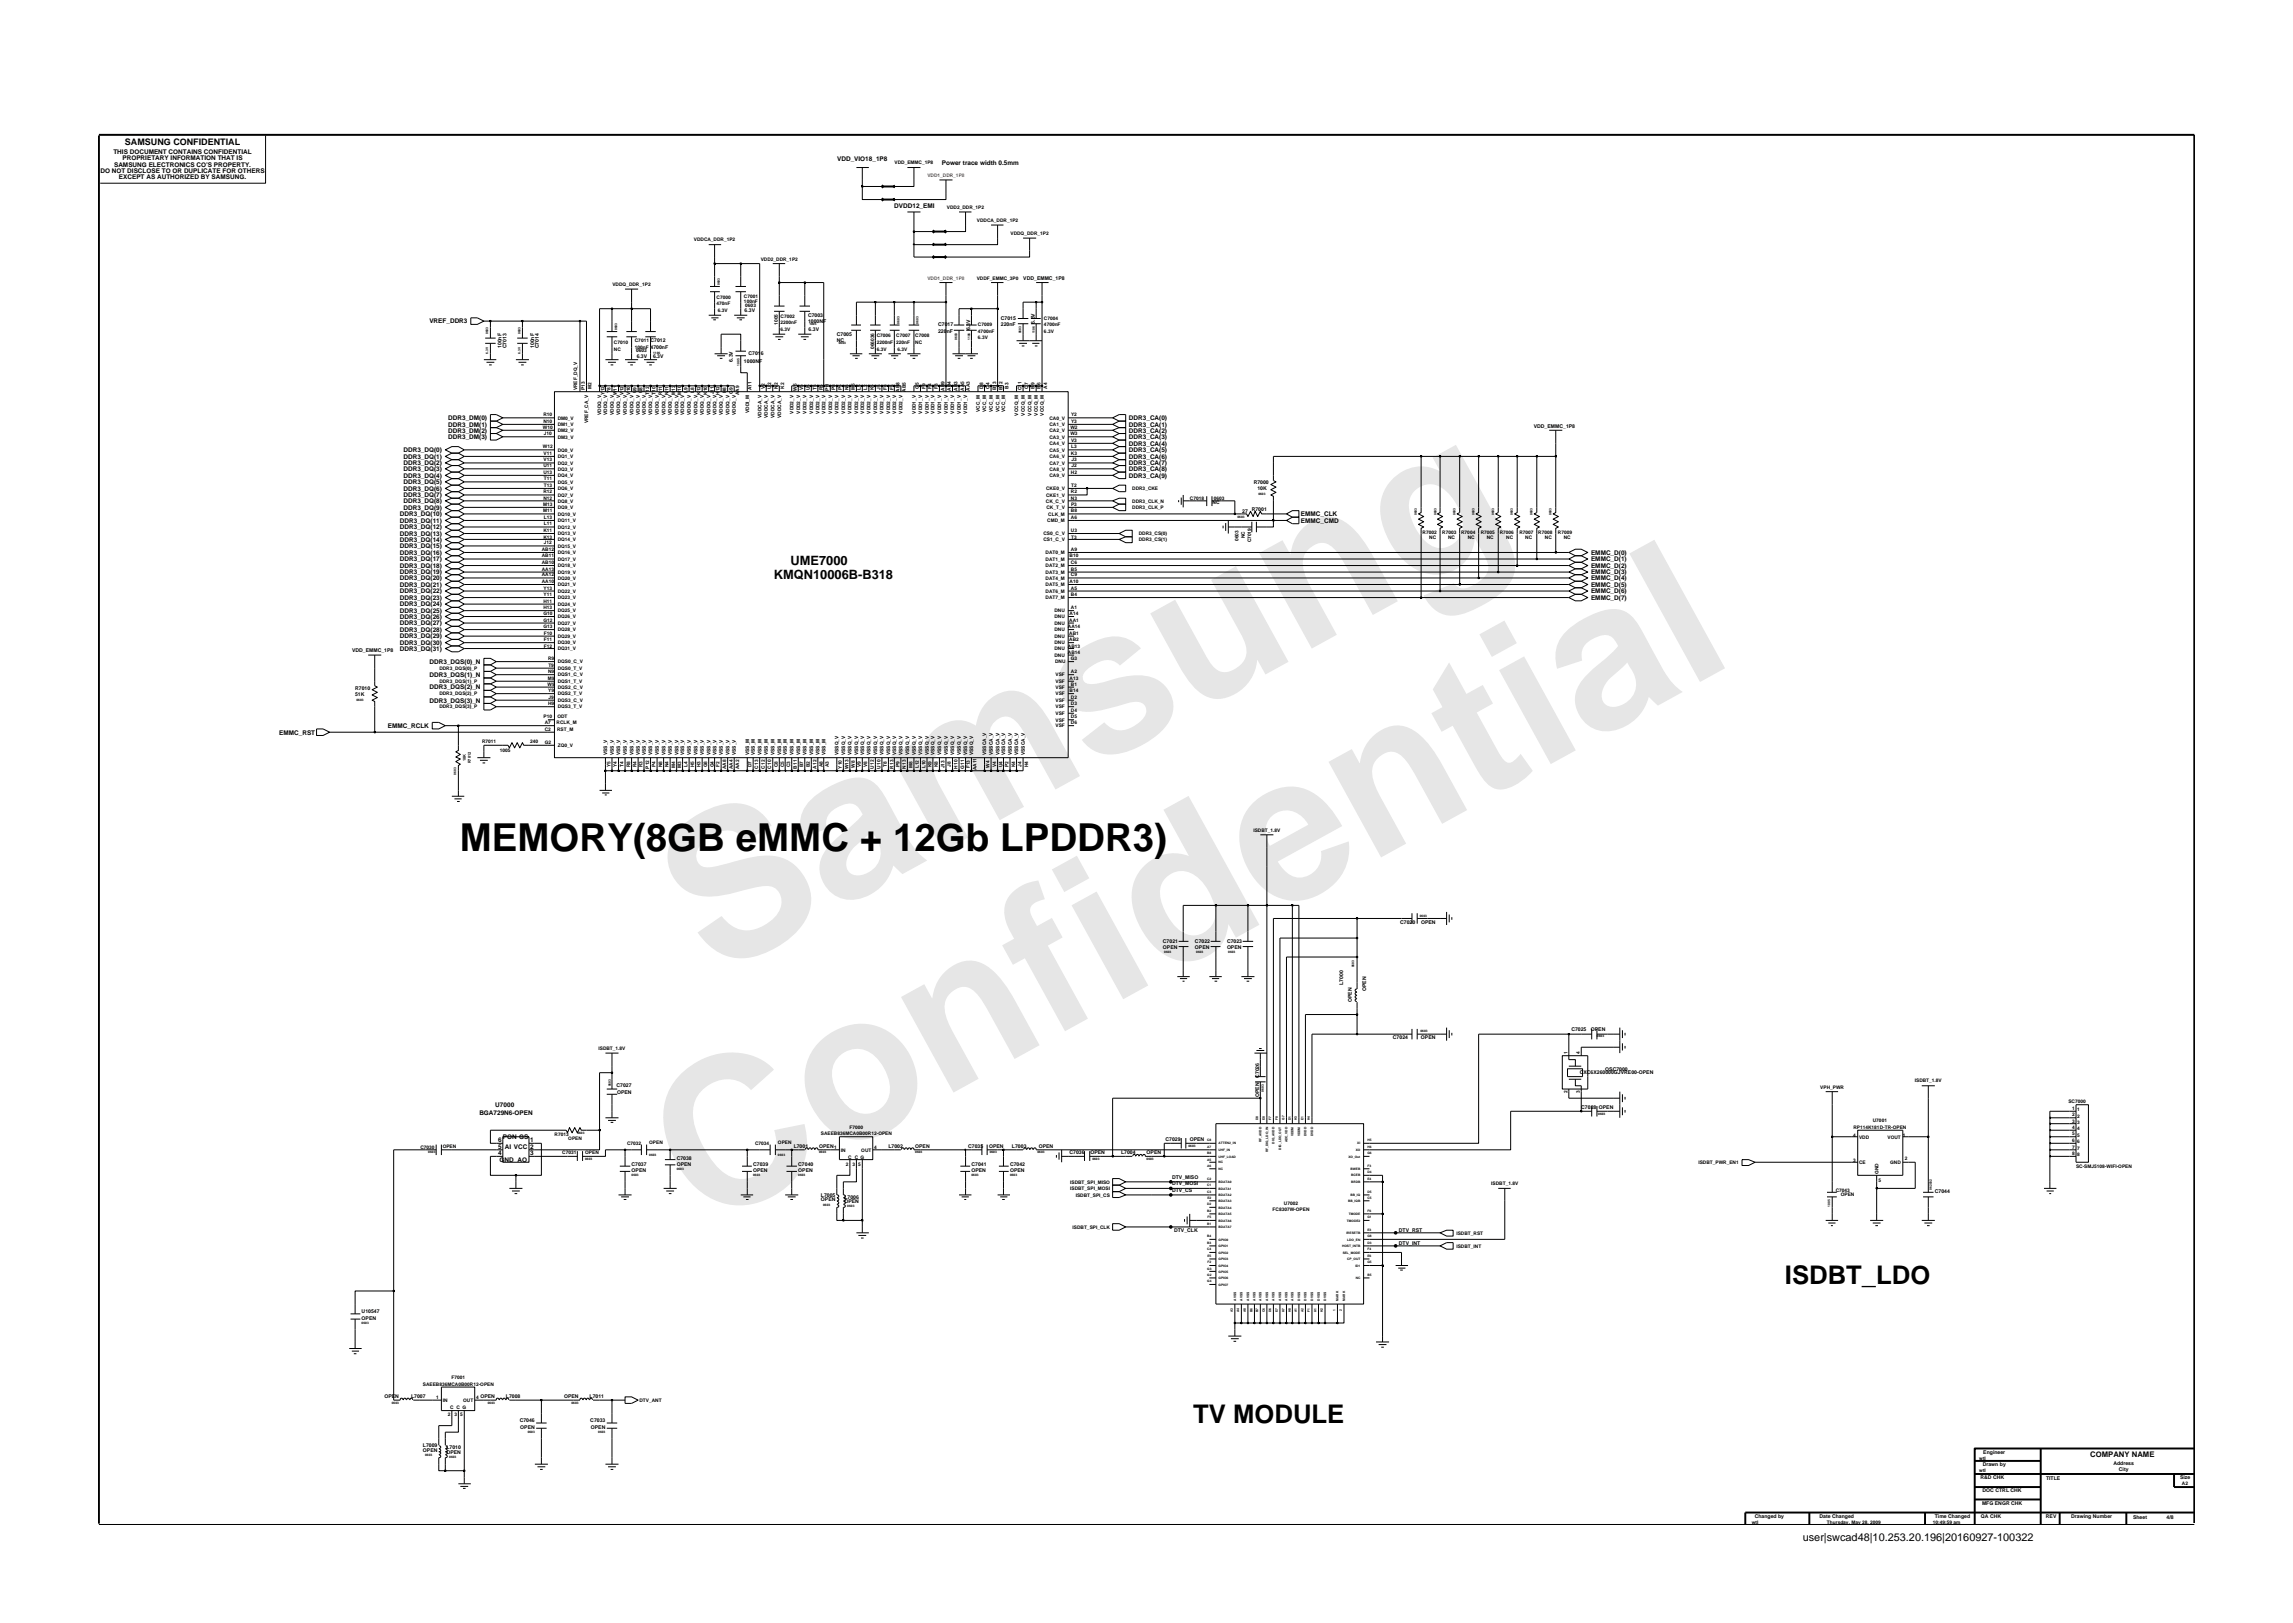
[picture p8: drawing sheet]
<svg xmlns="http://www.w3.org/2000/svg" width="297mm" height="210mm" viewBox="0 0 297 210" stroke-linecap="round" stroke-linejoin="round" font-family="sans-serif">
<defs><g id="words">
<g font-size="26.5" fill="#e6e6e6">
<text x="92.4" y="126.7" transform="rotate(-29 92.4 126.7)">Samsung</text>
<text x="91.1" y="159.4" transform="rotate(-29 91.1 159.4)">Confidential</text>
</g>
<text font-size="5" x="59.5" y="110.3">MEMORY(8GB eMMC + 12Gb LPDDR3)</text>
<g font-size="3.3">
<text x="231.2" y="166.3">ISDBT_LDO</text>
<text x="154.6" y="184.3">TV MODULE</text>
</g>
<g font-size="1.7">
<text x="100.3" y="75.1">KMQN10006B-B318</text>
<text x="102.4" y="73.2">UME7000</text>
</g>
<text font-size="1.4" x="233.5" y="199.7">user|swcad48|10.253.20.196|20160927-100322</text>
<text font-size="1.2" x="16.2" y="18.8">SAMSUNG CONFIDENTIAL</text>
<text font-size="1" x="270.8" y="188.8">COMPANY NAME</text>
<g font-size=".8">
<text x="13" y="22.4">DO NOT DISCLOSE TO OR DUPLICATE FOR OTHERS</text>
<text x="14.7" y="19.9">THIS DOCUMENT CONTAINS CONFIDENTIAL</text>
<text x="14.8" y="21.6">SAMSUNG ELECTRONICS CO’S PROPERTY.</text>
<text x="15.4" y="23.2">EXCEPT AS AUTHORIZED BY SAMSUNG.</text>
<text x="15.9" y="20.7">PROPRIETARY INFORMATION THAT IS</text>
<text x="108.4" y="20.9">VDD_VIO18_1P8</text>
<text x="122" y="21.3">Power trace width 0.5mm</text>
<text x="115.9" y="27">DVDD12_EMI</text>
<text x="55.6" y="41.9">VREF_DDR3</text>
<text x="52.3" y="58.6">DDR3_DQ(0)</text>
<text x="52.3" y="59.4">DDR3_DQ(1)</text>
<text x="58.1" y="56">DDR3_DM(2)</text>
<text x="58.1" y="55.3">DDR3_DM(1)</text>
<text x="58.1" y="56.9">DDR3_DM(3)</text>
<text x="58.1" y="54.4">DDR3_DM(0)</text>
<text x="146.2" y="54.4">DDR3_CA(0)</text>
<text x="146.2" y="55.3">DDR3_CA(1)</text>
<text x="146.2" y="56">DDR3_CA(2)</text>
<text x="146.2" y="56.9">DDR3_CA(3)</text>
<text x="146.2" y="57.7">DDR3_CA(4)</text>
<text x="146.2" y="58.6">DDR3_CA(5)</text>
<text x="146.2" y="59.4">DDR3_CA(6)</text>
<text x="52.3" y="60.3">DDR3_DQ(2)</text>
<text x="52.3" y="61.9">DDR3_DQ(4)</text>
<text x="52.3" y="61">DDR3_DQ(3)</text>
<text x="52.3" y="63.6">DDR3_DQ(6)</text>
<text x="52.3" y="62.7">DDR3_DQ(5)</text>
<text x="52.3" y="64.4">DDR3_DQ(7)</text>
<text x="52.3" y="65.2">DDR3_DQ(8)</text>
<text x="146.2" y="61">DDR3_CA(8)</text>
<text x="146.2" y="61.9">DDR3_CA(9)</text>
<text x="146.2" y="60.3">DDR3_CA(7)</text>
<text x="51.8" y="66.9">DDR3_DQ(10)</text>
<text x="51.8" y="67.7">DDR3_DQ(11)</text>
<text x="51.8" y="68.6">DDR3_DQ(12)</text>
<text x="51.8" y="70.2">DDR3_DQ(14)</text>
<text x="51.8" y="69.4">DDR3_DQ(13)</text>
<text x="51.8" y="71">DDR3_DQ(15)</text>
<text x="51.8" y="71.9">DDR3_DQ(16)</text>
<text x="52.3" y="66">DDR3_DQ(9)</text>
<text x="168.5" y="66.9">EMMC_CLK</text>
<text x="168.5" y="67.7">EMMC_CMD</text>
<text x="206.1" y="71.9">EMMC_D(0)</text>
<text x="51.8" y="76.9">DDR3_DQ(22)</text>
<text x="51.8" y="77.7">DDR3_DQ(23)</text>
<text x="51.8" y="72.7">DDR3_DQ(17)</text>
<text x="51.8" y="73.6">DDR3_DQ(18)</text>
<text x="51.8" y="74.4">DDR3_DQ(19)</text>
<text x="51.8" y="75.2">DDR3_DQ(20)</text>
<text x="51.8" y="76">DDR3_DQ(21)</text>
<text x="206.1" y="76">EMMC_D(5)</text>
<text x="206.1" y="75.2">EMMC_D(4)</text>
<text x="206.1" y="73.6">EMMC_D(2)</text>
<text x="206.1" y="74.4">EMMC_D(3)</text>
<text x="206.1" y="77.7">EMMC_D(7)</text>
<text x="206.1" y="72.7">EMMC_D(1)</text>
<text x="206.1" y="76.9">EMMC_D(6)</text>
<text x="51.8" y="79.4">DDR3_DQ(25)</text>
<text x="51.8" y="78.6">DDR3_DQ(24)</text>
<text x="51.8" y="81.9">DDR3_DQ(28)</text>
<text x="51.8" y="81">DDR3_DQ(27)</text>
<text x="51.8" y="80.2">DDR3_DQ(26)</text>
<text x="51.8" y="83.6">DDR3_DQ(30)</text>
<text x="51.8" y="82.7">DDR3_DQ(29)</text>
<text x="51.8" y="84.3">DDR3_DQ(31)</text>
<text x="55.6" y="89.3">DDR3_DQS(2)_N</text>
<text x="55.6" y="86">DDR3_DQS(0)_N</text>
<text x="55.6" y="87.7">DDR3_DQS(1)_N</text>
<text x="36.2" y="95.2">EMMC_RST</text>
<text x="50.3" y="94.3">EMMC_RCLK</text>
<text x="55.6" y="91">DDR3_DQS(3)_N</text>
<text x="64.2" y="143.4">U7000</text>
<text x="62.1" y="144.4">BGA729N6-OPEN</text>
<text x="64.5" y="149.7">4</text>
<text x="64.5" y="148.8">5 AI VCC</text>
<text x="64.5" y="148">6</text>
<text x="65.1" y="147.6">PON GS</text>
<text x="68.7" y="149.7">3</text>
<text x="68.7" y="148">1</text>
<text x="68.7" y="148.8">2</text>
<text x="64.7" y="150.5">GND AO</text>
</g>
<g font-size=".7">
<text x="96.4" y="40.5">6.3V</text>
<text x="104.7" y="41">C7003</text>
<text x="104.7" y="41.9">1000NF</text>
<text x="129.7" y="41.4">C7015</text>
<text x="132.6" y="36.3">VDD_EMMC_1P8</text>
<text x="134.1" y="41.9" transform="rotate(-90 134.1 41.9)">6.3V</text>
<text x="65" y="45.1" transform="rotate(-90 65 45.1)">100nF</text>
<text x="65.6" y="45.1" transform="rotate(-90 65.6 45.1)">C7013</text>
<text x="69.2" y="45.1" transform="rotate(-90 69.2 45.1)">100nF</text>
<text x="69.8" y="45.1" transform="rotate(-90 69.8 45.1)">C7014</text>
<text x="82.5" y="46.3">6.3V</text>
<text x="84.6" y="46.3">6.3V</text>
<text x="94.9" y="46.9" transform="rotate(-90 94.9 46.9)">6.3V</text>
<text x="96.4" y="47">1000NF</text>
<text x="97" y="46">C7016</text>
<text x="104.7" y="42.9">6.3V</text>
<text x="108.4" y="44.3">NC</text>
<text x="108.4" y="43.5">C7005</text>
<text x="121.5" y="42.3">C7017</text>
<text x="121.5" y="43.1">220nF</text>
<text x="125.7" y="42.8" transform="rotate(-90 125.7 42.8)">6.3V</text>
<text x="129.7" y="42.3">220nF</text>
<text x="198.7" y="55.4">VDD_EMMC_1P8</text>
<text x="162.4" y="62.7">R7000</text>
<text x="162.9" y="63.5">10K</text>
<text x="160.9" y="66.4">27</text>
<text x="162.2" y="66.2">R7001</text>
<text x="45.6" y="84.5">VDD_EMMC_1P8</text>
<text x="46" y="89.4">R7010</text>
<text x="46" y="90.2">51K</text>
<text x="181.4" y="119.7">C7020</text>
<text x="184.1" y="119.7">OPEN</text>
<text x="150.7" y="123">OPEN</text>
<text x="150.7" y="122.1">C7021</text>
<text x="154.8" y="122.1">C7022</text>
<text x="154.8" y="123">OPEN</text>
<text x="158.9" y="122.1">C7023</text>
<text x="158.9" y="123">OPEN</text>
<text x="174" y="127.6" transform="rotate(-90 174 127.6)">L7000</text>
<text x="175.1" y="129.8" transform="rotate(-90 175.1 129.8)">OPEN</text>
<text x="177" y="128.4" transform="rotate(-90 177 128.4)">OPEN</text>
<text x="180.4" y="134.6">C7024</text>
<text x="184.1" y="134.6">OPEN</text>
<text x="203.6" y="133.6">C7025</text>
<text x="206.1" y="133.6">OPEN</text>
<text x="79.9" y="140.8">C7027</text>
<text x="79.9" y="141.7">OPEN</text>
<text x="163.1" y="142.1" transform="rotate(-90 163.1 142.1)">OPEN</text>
<text x="163.1" y="139.7" transform="rotate(-90 163.1 139.7)">C7026</text>
<text x="204.6" y="139.2">CXC6X260000GJVRE00-OPEN</text>
<text x="204.8" y="143.7">C7028 OPEN</text>
<text x="207.9" y="138.7">OSC7000</text>
<text x="102.8" y="148.7">L7001</text>
<text x="106.1" y="148.7">OPEN1</text>
<text x="115.1" y="148.7">L7002</text>
<text x="118.6" y="148.7">OPEN</text>
<text x="125.4" y="148.7">C7035</text>
<text x="128.1" y="148.7">OPEN</text>
<text x="131.1" y="148.7">L7003</text>
<text x="134.6" y="148.7">OPEN</text>
<text x="138.5" y="149.5">C7036</text>
<text x="141.3" y="149.5">OPEN</text>
<text x="145.2" y="149.5">L7004</text>
<text x="148.5" y="149.5">OPEN</text>
<text x="151" y="147.9">C7029</text>
<text x="154.1" y="147.9">OPEN</text>
<text x="81.8" y="151">C7037</text>
<text x="81.8" y="151.8">OPEN</text>
<text x="87.7" y="151">OPEN</text>
<text x="87.7" y="150.2">C7038</text>
<text x="97.6" y="151">C7039</text>
<text x="97.6" y="151.8">OPEN</text>
<text x="103.4" y="151">C7040</text>
<text x="103.4" y="151.8">OPEN</text>
<text x="106.3" y="155">L7005</text>
<text x="106.3" y="155.6">OPEN</text>
<text x="109.4" y="155.3">L7006</text>
<text x="109.4" y="155.9">OPEN</text>
<text x="125.8" y="151.8">OPEN</text>
<text x="125.8" y="151">C7041</text>
<text x="130.8" y="151.8">OPEN</text>
<text x="130.8" y="151">C7042</text>
<text x="151.8" y="152.8">DTV_MISO</text>
<text x="151.8" y="153.5">DTV_MOSI</text>
<text x="151.8" y="154.4">DTV_CS</text>
<text x="250.6" y="154.5">C7044</text>
<text x="152.1" y="159.6">DTV_CLK</text>
<text x="181.2" y="161.2">DTV_INT</text>
<text x="181.2" y="159.6">DTV_RST</text>
<text x="46.8" y="170.1">U10547</text>
<text x="46.8" y="171">OPEN</text>
<text x="49.8" y="181.1">OPEN</text>
<text x="53.3" y="181.1">L7007</text>
<text x="65.5" y="181.1">L7008</text>
<text x="67.3" y="184.3">C7046</text>
<text x="67.4" y="185.1">OPEN</text>
<text x="73.1" y="181.1">OPEN</text>
<text x="76.4" y="181.1">L7011</text>
<text x="76.5" y="184.3">C7033</text>
<text x="76.5" y="185.1">OPEN</text>
<text x="54.8" y="187.5">L7009</text>
<text x="54.8" y="188.1">OPEN</text>
<text x="57.8" y="187.7">L7010</text>
<text x="57.8" y="188.3">OPEN</text>
<text x="256.6" y="191.6">R&amp;D CHK</text>
<text x="256.8" y="189.9">Drawn by</text>
<text x="256.9" y="188.3">Engineer</text>
<text x="265" y="191.8">TITLE</text>
<text x="273.8" y="189.8">Address</text>
<text x="274.5" y="190.6">City</text>
<text x="282.4" y="191.6">Size</text>
<text x="227.3" y="196.6">Changed by</text>
<text x="235.7" y="196.6">Date Changed</text>
<text x="250.6" y="196.6">Time Changed</text>
<text x="256.6" y="196.6">QA CHK</text>
<text x="256.8" y="194.9">MFG ENGR CHK</text>
<text x="256.8" y="193.2">DOC CTRL CHK</text>
<text x="265" y="196.6">REV</text>
<text x="268.3" y="196.6">Drawing Number</text>
<text x="276.3" y="196.8">Sheet</text>
<text x="280.7" y="196.8">4/8</text>
</g>
<g font-size=".6">
<text x="115.9" y="21.3">VDD_EMMC_1P8</text>
<text x="122.7" y="27.1">VDD2_DDR_1P2</text>
<text x="126.5" y="28.8">VDDCA_DDR_1P2</text>
<text x="89.9" y="31.2">VDDCA_DDR_1P2</text>
<text x="98.5" y="33.8">VDD2_DDR_1P2</text>
<text x="130.9" y="30.4">VDDQ_DDR_1P2</text>
<text x="79.3" y="37.1">VDDQ_DDR_1P2</text>
<text x="92.8" y="39.6">470nF</text>
<text x="92.8" y="38.7">C7000</text>
<text x="93" y="40.4">6.3V</text>
<text x="96.4" y="38.6">C7001</text>
<text x="96.4" y="39.3">100nF</text>
<text x="96.5" y="39.8">0603</text>
<text x="101.1" y="41.2">C7002</text>
<text x="126.5" y="36.2">VDDF_EMMC_3P0</text>
<text x="135.2" y="41.4">C7004</text>
<text x="79.5" y="45.4">NC</text>
<text x="79.5" y="44.6">C7010</text>
<text x="82.2" y="45.2">100nF 4700nF</text>
<text x="82.2" y="44.3">C7011 C7012</text>
<text x="82.4" y="45.6">0603</text>
<text x="100.8" y="42.1" transform="rotate(-90 100.8 42.1)">1005</text>
<text x="101.1" y="42">2200nF</text>
<text x="101.1" y="42.9">6.3V</text>
<text x="113.2" y="45.2" transform="rotate(-90 113.2 45.2)">066036</text>
<text x="113.6" y="45.4">6.3V</text>
<text x="113.6" y="44.6">2200nF 220nF</text>
<text x="113.6" y="43.7">C7006</text>
<text x="116.1" y="43.7">C7007</text>
<text x="116.3" y="45.4">6.3V</text>
<text x="118.6" y="44.6">NC</text>
<text x="118.6" y="43.7">C7008</text>
<text x="126.7" y="43.9">6.3V</text>
<text x="126.7" y="43.1">4700nF</text>
<text x="126.7" y="42.3">C7009</text>
<text x="135.2" y="43.1">6.3V</text>
<text x="135.2" y="42.3">4700nF</text>
<text x="70.4" y="53.9">R10</text>
<text x="74.8" y="50.6" transform="rotate(-90 74.8 50.6)">VREF_DQ_V</text>
<text x="75.8" y="50.5" transform="rotate(-90 75.8 50.5)">P13</text>
<text x="76.6" y="50.4" transform="rotate(-90 76.6 50.4)">M2</text>
<text x="77.9" y="53.7" transform="rotate(-90 77.9 53.7)">VDDQ_V</text>
<text x="78.3" y="51.1" transform="rotate(-90 78.3 51.1)">Y12</text>
<text x="78.7" y="53.7" transform="rotate(-90 78.7 53.7)">VDDQ_V</text>
<text x="79.1" y="51" transform="rotate(-90 79.1 51)">Y8</text>
<text x="79.5" y="53.7" transform="rotate(-90 79.5 53.7)">VDDQ_V</text>
<text x="79.9" y="51.2" transform="rotate(-90 79.9 51.2)">W11</text>
<text x="80.4" y="53.7" transform="rotate(-90 80.4 53.7)">VDDQ_V</text>
<text x="80.8" y="51.1" transform="rotate(-90 80.8 51.1)">V12</text>
<text x="81.2" y="53.7" transform="rotate(-90 81.2 53.7)">VDDQ_V</text>
<text x="81.6" y="51.1" transform="rotate(-90 81.6 51.1)">V10</text>
<text x="82" y="53.7" transform="rotate(-90 82 53.7)">VDDQ_V</text>
<text x="82.5" y="51" transform="rotate(-90 82.5 51)">U9</text>
<text x="82.9" y="53.7" transform="rotate(-90 82.9 53.7)">VDDQ_V</text>
<text x="83.2" y="51" transform="rotate(-90 83.2 51)">U8</text>
<text x="83.7" y="53.7" transform="rotate(-90 83.7 53.7)">VDDQ_V</text>
<text x="84.1" y="51.1" transform="rotate(-90 84.1 51.1)">T12</text>
<text x="84.5" y="53.7" transform="rotate(-90 84.5 53.7)">VDDQ_V</text>
<text x="84.9" y="51.1" transform="rotate(-90 84.9 51.1)">T10</text>
<text x="85.3" y="53.7" transform="rotate(-90 85.3 53.7)">VDDQ_V</text>
<text x="85.8" y="51.1" transform="rotate(-90 85.8 51.1)">R11</text>
<text x="86.2" y="53.7" transform="rotate(-90 86.2 53.7)">VDDQ_V</text>
<text x="86.6" y="51.1" transform="rotate(-90 86.6 51.1)">N11</text>
<text x="87" y="53.7" transform="rotate(-90 87 53.7)">VDDQ_V</text>
<text x="87.5" y="51.2" transform="rotate(-90 87.5 51.2)">M12</text>
<text x="87.9" y="53.7" transform="rotate(-90 87.9 53.7)">VDDQ_V</text>
<text x="88.2" y="51.2" transform="rotate(-90 88.2 51.2)">M10</text>
<text x="88.6" y="53.7" transform="rotate(-90 88.6 53.7)">VDDQ_V</text>
<text x="89.1" y="50.9" transform="rotate(-90 89.1 50.9)">L9</text>
<text x="89.5" y="53.7" transform="rotate(-90 89.5 53.7)">VDDQ_V</text>
<text x="89.9" y="50.9" transform="rotate(-90 89.9 50.9)">L8</text>
<text x="90.3" y="53.7" transform="rotate(-90 90.3 53.7)">VDDQ_V</text>
<text x="90.8" y="51.1" transform="rotate(-90 90.8 51.1)">K12</text>
<text x="91.2" y="53.7" transform="rotate(-90 91.2 53.7)">VDDQ_V</text>
<text x="91.6" y="51.1" transform="rotate(-90 91.6 51.1)">K10</text>
<text x="92" y="53.7" transform="rotate(-90 92 53.7)">VDDQ_V</text>
<text x="92.5" y="51.1" transform="rotate(-90 92.5 51.1)">J11</text>
<text x="92.8" y="53.7" transform="rotate(-90 92.8 53.7)">VDDQ_V</text>
<text x="93.2" y="51.1" transform="rotate(-90 93.2 51.1)">H12</text>
<text x="93.6" y="53.7" transform="rotate(-90 93.6 53.7)">VDDQ_V</text>
<text x="94.1" y="51" transform="rotate(-90 94.1 51)">H8</text>
<text x="94.5" y="53.7" transform="rotate(-90 94.5 53.7)">VDDQ_V</text>
<text x="94.9" y="51" transform="rotate(-90 94.9 51)">G9</text>
<text x="95.3" y="53.7" transform="rotate(-90 95.3 53.7)">VDDQ_V</text>
<text x="95.8" y="51.2" transform="rotate(-90 95.8 51.2)">AA9</text>
<text x="97" y="53.5" transform="rotate(-90 97 53.5)">VDDI_M</text>
<text x="97.4" y="50.6" transform="rotate(-90 97.4 50.6)">A11</text>
<text x="99.1" y="50.4" transform="rotate(-90 99.1 50.4)">V2</text>
<text x="99.9" y="50.4" transform="rotate(-90 99.9 50.4)">U2</text>
<text x="100.8" y="50.4" transform="rotate(-90 100.8 50.4)">N2</text>
<text x="101.6" y="50.4" transform="rotate(-90 101.6 50.4)">K2</text>
<text x="102.8" y="53.6" transform="rotate(-90 102.8 53.6)">VDD2_V</text>
<text x="103.2" y="50.6" transform="rotate(-90 103.2 50.6)">W5</text>
<text x="103.6" y="53.6" transform="rotate(-90 103.6 53.6)">VDD2_V</text>
<text x="104.1" y="50.5" transform="rotate(-90 104.1 50.5)">V5</text>
<text x="104.5" y="53.6" transform="rotate(-90 104.5 53.6)">VDD2_V</text>
<text x="104.9" y="50.5" transform="rotate(-90 104.9 50.5)">U5</text>
<text x="105.3" y="53.6" transform="rotate(-90 105.3 53.6)">VDD2_V</text>
<text x="105.8" y="50.5" transform="rotate(-90 105.8 50.5)">T5</text>
<text x="106.2" y="53.6" transform="rotate(-90 106.2 53.6)">VDD2_V</text>
<text x="106.6" y="50.5" transform="rotate(-90 106.6 50.5)">R5</text>
<text x="106.9" y="53.6" transform="rotate(-90 106.9 53.6)">VDD2_V</text>
<text x="107.4" y="50.7" transform="rotate(-90 107.4 50.7)">P11</text>
<text x="107.8" y="53.6" transform="rotate(-90 107.8 53.6)">VDD2_V</text>
<text x="108.2" y="50.5" transform="rotate(-90 108.2 50.5)">P8</text>
<text x="108.6" y="53.6" transform="rotate(-90 108.6 53.6)">VDD2_V</text>
<text x="109.1" y="50.5" transform="rotate(-90 109.1 50.5)">P5</text>
<text x="109.5" y="53.6" transform="rotate(-90 109.5 53.6)">VDD2_V</text>
<text x="109.9" y="50.5" transform="rotate(-90 109.9 50.5)">N5</text>
<text x="110.3" y="53.6" transform="rotate(-90 110.3 53.6)">VDD2_V</text>
<text x="110.7" y="50.6" transform="rotate(-90 110.7 50.6)">M5</text>
<text x="111.2" y="53.6" transform="rotate(-90 111.2 53.6)">VDD2_V</text>
<text x="111.5" y="50.5" transform="rotate(-90 111.5 50.5)">L5</text>
<text x="111.9" y="53.6" transform="rotate(-90 111.9 53.6)">VDD2_V</text>
<text x="112.4" y="50.5" transform="rotate(-90 112.4 50.5)">L2</text>
<text x="112.8" y="53.6" transform="rotate(-90 112.8 53.6)">VDD2_V</text>
<text x="113.2" y="50.5" transform="rotate(-90 113.2 50.5)">K5</text>
<text x="113.6" y="53.6" transform="rotate(-90 113.6 53.6)">VDD2_V</text>
<text x="114" y="50.5" transform="rotate(-90 114 50.5)">J5</text>
<text x="114.5" y="53.6" transform="rotate(-90 114.5 53.6)">VDD2_V</text>
<text x="114.9" y="50.5" transform="rotate(-90 114.9 50.5)">F8</text>
<text x="115.3" y="53.6" transform="rotate(-90 115.3 53.6)">VDD2_V</text>
<text x="115.7" y="50.5" transform="rotate(-90 115.7 50.5)">F5</text>
<text x="116.1" y="53.6" transform="rotate(-90 116.1 53.6)">VDD2_V</text>
<text x="116.5" y="50.8" transform="rotate(-90 116.5 50.8)">AB8</text>
<text x="116.9" y="53.6" transform="rotate(-90 116.9 53.6)">VDD2_V</text>
<text x="117.3" y="50.8" transform="rotate(-90 117.3 50.8)">AB5</text>
<text x="118.6" y="53.6" transform="rotate(-90 118.6 53.6)">VDD1_V</text>
<text x="119" y="50.4" transform="rotate(-90 119 50.4)">G5</text>
<text x="119.5" y="53.6" transform="rotate(-90 119.5 53.6)">VDD1_V</text>
<text x="119.9" y="50.3" transform="rotate(-90 119.9 50.3)">F9</text>
<text x="120.3" y="53.6" transform="rotate(-90 120.3 53.6)">VDD1_V</text>
<text x="120.7" y="50.3" transform="rotate(-90 120.7 50.3)">F4</text>
<text x="121.1" y="53.6" transform="rotate(-90 121.1 53.6)">VDD1_V</text>
<text x="121.5" y="50.3" transform="rotate(-90 121.5 50.3)">F3</text>
<text x="121.9" y="53.6" transform="rotate(-90 121.9 53.6)">VDD1_V</text>
<text x="122.3" y="50.6" transform="rotate(-90 122.3 50.6)">AB9</text>
<text x="122.8" y="53.6" transform="rotate(-90 122.8 53.6)">VDD1_V</text>
<text x="123.2" y="50.6" transform="rotate(-90 123.2 50.6)">AB4</text>
<text x="123.6" y="53.6" transform="rotate(-90 123.6 53.6)">VDD1_V</text>
<text x="124" y="50.6" transform="rotate(-90 124 50.6)">AB3</text>
<text x="124.5" y="53.6" transform="rotate(-90 124.5 53.6)">VDD1_V</text>
<text x="124.9" y="50.6" transform="rotate(-90 124.9 50.6)">AA5</text>
<text x="125.3" y="53.6" transform="rotate(-90 125.3 53.6)">VDD1_V</text>
<text x="125.6" y="50.6" transform="rotate(-90 125.6 50.6)">AA3</text>
<text x="126.9" y="53.4" transform="rotate(-90 126.9 53.4)">VCC_M</text>
<text x="127.3" y="50.4" transform="rotate(-90 127.3 50.4)">D8</text>
<text x="127.8" y="53.3" transform="rotate(-90 127.8 53.3)">VCC_M</text>
<text x="128.2" y="50.4" transform="rotate(-90 128.2 50.4)">C4</text>
<text x="128.6" y="53.3" transform="rotate(-90 128.6 53.3)">VCC_M</text>
<text x="129" y="50.6" transform="rotate(-90 129 50.6)">B13</text>
<text x="129.5" y="53.3" transform="rotate(-90 129.5 53.3)">VCC_M</text>
<text x="129.9" y="50.6" transform="rotate(-90 129.9 50.6)">B12</text>
<text x="130.2" y="53.3" transform="rotate(-90 130.2 53.3)">VCC_M</text>
<text x="130.6" y="50.4" transform="rotate(-90 130.6 50.4)">B3</text>
<text x="131.9" y="53.8" transform="rotate(-90 131.9 53.8)">VCCQ_M</text>
<text x="132.3" y="50.6" transform="rotate(-90 132.3 50.6)">C11</text>
<text x="132.8" y="53.8" transform="rotate(-90 132.8 53.8)">VCCQ_M</text>
<text x="133.2" y="50.4" transform="rotate(-90 133.2 50.4)">C7</text>
<text x="133.6" y="53.8" transform="rotate(-90 133.6 53.8)">VCCQ_M</text>
<text x="134" y="50.4" transform="rotate(-90 134 50.4)">B9</text>
<text x="134.5" y="53.8" transform="rotate(-90 134.5 53.8)">VCCQ_M</text>
<text x="134.8" y="50.4" transform="rotate(-90 134.8 50.4)">B6</text>
<text x="135.2" y="53.8" transform="rotate(-90 135.2 53.8)">VCCQ_M</text>
<text x="135.6" y="50.4" transform="rotate(-90 135.6 50.4)">A4</text>
<text x="138.8" y="53.9">Y2</text>
<text x="70.3" y="58.1">W12</text>
<text x="70.3" y="55.6">W10</text>
<text x="70.4" y="54.8">N10</text>
<text x="70.4" y="59.8">V13</text>
<text x="70.4" y="58.9">V11</text>
<text x="70.5" y="56.4">J10</text>
<text x="72.2" y="58.5">DQ0_V</text>
<text x="72.2" y="56">DM2_V</text>
<text x="72.2" y="59.4">DQ1_V</text>
<text x="72.2" y="54.4">DM0_V</text>
<text x="72.2" y="55.2">DM1_V</text>
<text x="72.2" y="56.8">DM3_V</text>
<text x="76.2" y="54.8" transform="rotate(-90 76.2 54.8)">VREF_CA_V</text>
<text x="98.6" y="54.1" transform="rotate(-90 98.6 54.1)">VDDCA_V</text>
<text x="99.5" y="54.1" transform="rotate(-90 99.5 54.1)">VDDCA_V</text>
<text x="100.3" y="54.1" transform="rotate(-90 100.3 54.1)">VDDCA_V</text>
<text x="101.2" y="54.1" transform="rotate(-90 101.2 54.1)">VDDCA_V</text>
<text x="135.9" y="56">CA2_V</text>
<text x="135.9" y="56.8">CA3_V</text>
<text x="135.9" y="57.7">CA4_V</text>
<text x="135.9" y="58.5">CA5_V</text>
<text x="135.9" y="59.4">CA6_V</text>
<text x="135.9" y="54.4">CA0_V</text>
<text x="135.9" y="55.2">CA1_V</text>
<text x="138.7" y="55.6">W2</text>
<text x="138.7" y="56.4">W3</text>
<text x="138.7" y="58.9">K3</text>
<text x="138.8" y="57.2">V3</text>
<text x="138.8" y="54.8">Y3</text>
<text x="138.8" y="58.1">L3</text>
<text x="138.8" y="59.8">J3</text>
<text x="70.4" y="65.5">M13</text>
<text x="70.4" y="60.5">U11</text>
<text x="70.4" y="61.4">U13</text>
<text x="70.4" y="63.9">R12</text>
<text x="70.4" y="64.8">N12</text>
<text x="70.4" y="62.2">T11</text>
<text x="70.4" y="63.1">T13</text>
<text x="72.2" y="60.2">DQ2_V</text>
<text x="72.2" y="61">DQ3_V</text>
<text x="72.2" y="61.8">DQ4_V</text>
<text x="72.2" y="62.7">DQ5_V</text>
<text x="72.2" y="64.3">DQ7_V</text>
<text x="72.2" y="66">DQ9_V</text>
<text x="72.2" y="63.5">DQ6_V</text>
<text x="72.2" y="65.1">DQ8_V</text>
<text x="135.5" y="65.1">CK_C_V</text>
<text x="135.5" y="64.3">CKE1_V</text>
<text x="135.5" y="63.5">CKE0_V</text>
<text x="135.6" y="66">CK_T_V</text>
<text x="135.9" y="61">CA8_V</text>
<text x="135.9" y="60.2">CA7_V</text>
<text x="135.9" y="61.8">CA9_V</text>
<text x="138.7" y="63.9">R2</text>
<text x="138.7" y="64.8">N3</text>
<text x="138.7" y="61.4">H2</text>
<text x="138.8" y="65.5">P3</text>
<text x="138.8" y="63.1">T2</text>
<text x="138.8" y="60.5">J2</text>
<text x="146.7" y="66">DDR3_CLK_P</text>
<text x="146.7" y="65.1">DDR3_CLK_N</text>
<text x="146.7" y="63.5">DDR3_CKE</text>
<text x="154.1" y="64.7">C7018</text>
<text x="157.1" y="65.3">NC</text>
<text x="157.3" y="64.7">0603</text>
<text x="70.2" y="71.4">AB12</text>
<text x="70.4" y="66.4">M11</text>
<text x="70.4" y="68.9">K11</text>
<text x="70.4" y="69.8">K13</text>
<text x="70.4" y="67.2">L13</text>
<text x="70.4" y="68.1">L11</text>
<text x="70.5" y="70.5">J12</text>
<text x="72.2" y="71.8">DQ16_V</text>
<text x="72.2" y="71">DQ15_V</text>
<text x="72.2" y="66.8">DQ10_V</text>
<text x="72.2" y="67.7">DQ11_V</text>
<text x="72.2" y="68.5">DQ12_V</text>
<text x="72.2" y="69.3">DQ13_V</text>
<text x="72.2" y="70.1">DQ14_V</text>
<text x="135.2" y="69.3">CS0_C_V</text>
<text x="135.2" y="70.1">CS1_C_V</text>
<text x="135.5" y="71.8">DAT0_M</text>
<text x="135.7" y="67.7">CMD_M</text>
<text x="135.8" y="66.8">CLK_M</text>
<text x="138.7" y="71.4">A9</text>
<text x="138.7" y="66.4">B8</text>
<text x="138.7" y="67.2">A6</text>
<text x="138.7" y="68.9">U3</text>
<text x="138.8" y="69.8">T3</text>
<text x="147.5" y="70.1">DDR3_CS(1)</text>
<text x="147.5" y="69.3">DDR3_CS(0)</text>
<text x="160.4" y="70.1" transform="rotate(-90 160.4 70.1)">0603</text>
<text x="161.3" y="69.7" transform="rotate(-90 161.3 69.7)">NC</text>
<text x="162.1" y="70.3" transform="rotate(-90 162.1 70.3)">C7019</text>
<text x="184.3" y="69.1">R7002</text>
<text x="185.1" y="69.9">NC</text>
<text x="186.8" y="69.1">R7003</text>
<text x="187.6" y="69.9">NC</text>
<text x="189.3" y="69.1">R7004</text>
<text x="190.1" y="69.9">NC</text>
<text x="191.8" y="69.1">R7005</text>
<text x="192.6" y="69.9">NC</text>
<text x="194.3" y="69.1">R7006</text>
<text x="195.1" y="69.9">NC</text>
<text x="196.8" y="69.1">R7007</text>
<text x="197.6" y="69.9">NC</text>
<text x="199.3" y="69.1">R7008</text>
<text x="200.1" y="69.9">NC</text>
<text x="201.8" y="69.1">R7009</text>
<text x="202.6" y="69.9">NC</text>
<text x="70.2" y="75.5">AA10</text>
<text x="70.2" y="73.1">AB10</text>
<text x="70.2" y="72.2">AB11</text>
<text x="70.2" y="73.9">AA13</text>
<text x="70.2" y="74.7">AA12</text>
<text x="70.4" y="77.2">Y11</text>
<text x="70.4" y="76.4">Y13</text>
<text x="72.2" y="75.9">DQ21_V</text>
<text x="72.2" y="73.5">DQ18_V</text>
<text x="72.2" y="72.6">DQ17_V</text>
<text x="72.2" y="77.6">DQ23_V</text>
<text x="72.2" y="76.8">DQ22_V</text>
<text x="72.2" y="75.1">DQ20_V</text>
<text x="72.2" y="74.3">DQ19_V</text>
<text x="135.5" y="72.6">DAT1_M</text>
<text x="135.5" y="73.5">DAT2_M</text>
<text x="135.5" y="75.1">DAT4_M</text>
<text x="135.5" y="77.6">DAT7_M</text>
<text x="135.5" y="74.3">DAT3_M</text>
<text x="135.5" y="76.8">DAT6_M</text>
<text x="135.5" y="75.9">DAT5_M</text>
<text x="138.6" y="72.2">B10</text>
<text x="138.6" y="75.5">A10</text>
<text x="138.7" y="73.1">C6</text>
<text x="138.7" y="74.7">C9</text>
<text x="138.7" y="77.2">B4</text>
<text x="138.7" y="73.9">B5</text>
<text x="138.7" y="76.4">A5</text>
<text x="70.4" y="80.5">G12</text>
<text x="70.4" y="81.4">G13</text>
<text x="70.4" y="79.7">G10</text>
<text x="70.4" y="78.1">H11</text>
<text x="70.4" y="78.9">H13</text>
<text x="70.4" y="82.2">F10</text>
<text x="70.4" y="83.1">F11</text>
<text x="70.4" y="83.9">F12</text>
<text x="72.2" y="78.5">DQ24_V</text>
<text x="72.2" y="79.3">DQ25_V</text>
<text x="72.2" y="80.9">DQ27_V</text>
<text x="72.2" y="81.8">DQ28_V</text>
<text x="72.2" y="80.1">DQ26_V</text>
<text x="72.2" y="82.6">DQ29_V</text>
<text x="72.2" y="83.5">DQ30_V</text>
<text x="136.6" y="83.5">DNU</text>
<text x="136.6" y="80.9">DNU</text>
<text x="136.6" y="82.6">DNU</text>
<text x="136.6" y="80.1">DNU</text>
<text x="136.6" y="81.8">DNU</text>
<text x="136.6" y="79.3">DNU</text>
<text x="138.3" y="83.9">AB13</text>
<text x="138.3" y="81.4">AA14</text>
<text x="138.5" y="83.1">AB2</text>
<text x="138.5" y="80.5">AA1</text>
<text x="138.5" y="82.2">AB1</text>
<text x="138.6" y="79.7">A14</text>
<text x="138.7" y="78.9">A1</text>
<text x="56.9" y="86.8">DDR3_DQS(0)_P</text>
<text x="56.9" y="88.5">DDR3_DQS(1)_P</text>
<text x="70.9" y="88.8">W9</text>
<text x="71" y="88.1">M9</text>
<text x="71" y="87.2">N9</text>
<text x="71" y="85.5">R9</text>
<text x="71" y="89.7">Y9</text>
<text x="71" y="86.4">T9</text>
<text x="72.2" y="86.8">DQS0_T_V</text>
<text x="72.2" y="87.6">DQS1_C_V</text>
<text x="72.2" y="89.2">DQS2_C_V</text>
<text x="72.2" y="85.9">DQS0_C_V</text>
<text x="72.2" y="88.5">DQS1_T_V</text>
<text x="72.2" y="84.2">DQ31_V</text>
<text x="136.6" y="84.2">DNU</text>
<text x="136.6" y="85.1">DNU</text>
<text x="136.7" y="85.9">DNU</text>
<text x="136.7" y="89.2">VSF</text>
<text x="136.7" y="88.5">VSF</text>
<text x="136.7" y="87.6">VSF</text>
<text x="138.3" y="84.7">AB14</text>
<text x="138.6" y="89.7">B14</text>
<text x="138.6" y="88.1">A13</text>
<text x="138.7" y="85.5">G3</text>
<text x="138.7" y="88.8">B1</text>
<text x="138.7" y="87.2">A2</text>
<text x="56.9" y="90.1">DDR3_DQS(2)_P</text>
<text x="56.9" y="91.8">DDR3_DQS(3)_P</text>
<text x="70.4" y="93.1">P10</text>
<text x="70.6" y="93.8">A7</text>
<text x="70.6" y="94.7">C2</text>
<text x="71" y="91.4">H9</text>
<text x="71.1" y="90.5">J9</text>
<text x="72.1" y="93.8">RCLK_M</text>
<text x="72.2" y="94.7">RST_M</text>
<text x="72.2" y="93.1">ODT</text>
<text x="72.2" y="90.1">DQS2_T_V</text>
<text x="72.2" y="90.9">DQS3_C_V</text>
<text x="72.2" y="91.8">DQS3_T_V</text>
<text x="136.7" y="93.5">VSF</text>
<text x="136.7" y="94.2">VSF</text>
<text x="136.7" y="90.1">VSF</text>
<text x="136.7" y="90.9">VSF</text>
<text x="136.7" y="91.8">VSF</text>
<text x="136.7" y="92.6">VSF</text>
<text x="138.7" y="93.1">D5</text>
<text x="138.7" y="93.8">D6</text>
<text x="138.7" y="90.5">D2</text>
<text x="138.7" y="91.4">D3</text>
<text x="138.7" y="92.2">D4</text>
<text x="62.5" y="96.3">R7011</text>
<text x="64.8" y="97.4">1005</text>
<text x="68.7" y="96.3">240</text>
<text x="70.6" y="96.4">G2</text>
<text x="72.2" y="96.8">ZQ0_V</text>
<text x="78.7" y="97.8" transform="rotate(-90 78.7 97.8)">VSS_V</text>
<text x="79.1" y="99.4" transform="rotate(-90 79.1 99.4)">Y5</text>
<text x="79.5" y="97.8" transform="rotate(-90 79.5 97.8)">VSS_V</text>
<text x="79.9" y="99.4" transform="rotate(-90 79.9 99.4)">Y4</text>
<text x="80.4" y="97.8" transform="rotate(-90 80.4 97.8)">VSS_V</text>
<text x="80.8" y="99.4" transform="rotate(-90 80.8 99.4)">T4</text>
<text x="81.2" y="97.8" transform="rotate(-90 81.2 97.8)">VSS_V</text>
<text x="81.6" y="99.4" transform="rotate(-90 81.6 99.4)">R8</text>
<text x="82" y="97.8" transform="rotate(-90 82 97.8)">VSS_V</text>
<text x="82.5" y="99.4" transform="rotate(-90 82.5 99.4)">R4</text>
<text x="82.9" y="97.8" transform="rotate(-90 82.9 97.8)">VSS_V</text>
<text x="83.2" y="99.4" transform="rotate(-90 83.2 99.4)">R3</text>
<text x="83.7" y="97.8" transform="rotate(-90 83.7 97.8)">VSS_V</text>
<text x="84.1" y="99.6" transform="rotate(-90 84.1 99.6)">P12</text>
<text x="84.5" y="97.8" transform="rotate(-90 84.5 97.8)">VSS_V</text>
<text x="84.9" y="99.4" transform="rotate(-90 84.9 99.4)">P4</text>
<text x="85.3" y="97.8" transform="rotate(-90 85.3 97.8)">VSS_V</text>
<text x="85.8" y="99.4" transform="rotate(-90 85.8 99.4)">N8</text>
<text x="86.2" y="97.8" transform="rotate(-90 86.2 97.8)">VSS_V</text>
<text x="86.6" y="99.4" transform="rotate(-90 86.6 99.4)">N4</text>
<text x="87" y="97.8" transform="rotate(-90 87 97.8)">VSS_V</text>
<text x="87.5" y="99.4" transform="rotate(-90 87.5 99.4)">M4</text>
<text x="87.9" y="97.8" transform="rotate(-90 87.9 97.8)">VSS_V</text>
<text x="88.2" y="99.4" transform="rotate(-90 88.2 99.4)">M3</text>
<text x="88.6" y="97.8" transform="rotate(-90 88.6 97.8)">VSS_V</text>
<text x="89.1" y="99.4" transform="rotate(-90 89.1 99.4)">L4</text>
<text x="89.5" y="97.8" transform="rotate(-90 89.5 97.8)">VSS_V</text>
<text x="89.9" y="99.4" transform="rotate(-90 89.9 99.4)">H5</text>
<text x="90.3" y="97.8" transform="rotate(-90 90.3 97.8)">VSS_V</text>
<text x="90.8" y="99.4" transform="rotate(-90 90.8 99.4)">H3</text>
<text x="91.2" y="97.8" transform="rotate(-90 91.2 97.8)">VSS_V</text>
<text x="91.6" y="99.4" transform="rotate(-90 91.6 99.4)">G8</text>
<text x="92" y="97.8" transform="rotate(-90 92 97.8)">VSS_V</text>
<text x="92.5" y="99.4" transform="rotate(-90 92.5 99.4)">G4</text>
<text x="92.8" y="97.8" transform="rotate(-90 92.8 97.8)">VSS_V</text>
<text x="93.2" y="99.4" transform="rotate(-90 93.2 99.4)">F2</text>
<text x="93.6" y="97.8" transform="rotate(-90 93.6 97.8)">VSS_V</text>
<text x="94.1" y="99.6" transform="rotate(-90 94.1 99.6)">AA8</text>
<text x="94.5" y="97.8" transform="rotate(-90 94.5 97.8)">VSS_V</text>
<text x="94.9" y="99.6" transform="rotate(-90 94.9 99.6)">AA4</text>
<text x="95.3" y="97.8" transform="rotate(-90 95.3 97.8)">VSS_V</text>
<text x="95.8" y="99.6" transform="rotate(-90 95.8 99.6)">AA2</text>
<text x="97" y="97.8" transform="rotate(-90 97 97.8)">VSS_M</text>
<text x="97.4" y="99.4" transform="rotate(-90 97.4 99.4)">D7</text>
<text x="97.8" y="97.8" transform="rotate(-90 97.8 97.8)">VSS_M</text>
<text x="98.2" y="99.6" transform="rotate(-90 98.2 99.6)">C13</text>
<text x="98.6" y="97.8" transform="rotate(-90 98.6 97.8)">VSS_M</text>
<text x="99.1" y="99.6" transform="rotate(-90 99.1 99.6)">C12</text>
<text x="99.5" y="97.8" transform="rotate(-90 99.5 97.8)">VSS_M</text>
<text x="99.9" y="99.6" transform="rotate(-90 99.9 99.6)">C10</text>
<text x="100.3" y="97.8" transform="rotate(-90 100.3 97.8)">VSS_M</text>
<text x="100.8" y="99.4" transform="rotate(-90 100.8 99.4)">C8</text>
<text x="101.2" y="97.8" transform="rotate(-90 101.2 97.8)">VSS_M</text>
<text x="101.6" y="99.4" transform="rotate(-90 101.6 99.4)">C5</text>
<text x="101.9" y="97.8" transform="rotate(-90 101.9 97.8)">VSS_M</text>
<text x="102.4" y="99.4" transform="rotate(-90 102.4 99.4)">C3</text>
<text x="102.8" y="97.8" transform="rotate(-90 102.8 97.8)">VSS_M</text>
<text x="103.2" y="99.6" transform="rotate(-90 103.2 99.6)">B11</text>
<text x="103.6" y="97.8" transform="rotate(-90 103.6 97.8)">VSS_M</text>
<text x="104.1" y="99.4" transform="rotate(-90 104.1 99.4)">B7</text>
<text x="104.5" y="97.8" transform="rotate(-90 104.5 97.8)">VSS_M</text>
<text x="104.9" y="99.4" transform="rotate(-90 104.9 99.4)">B2</text>
<text x="105.3" y="97.8" transform="rotate(-90 105.3 97.8)">VSS_M</text>
<text x="105.8" y="99.6" transform="rotate(-90 105.8 99.6)">A12</text>
<text x="106.2" y="97.8" transform="rotate(-90 106.2 97.8)">VSS_M</text>
<text x="106.6" y="99.4" transform="rotate(-90 106.6 99.4)">A8</text>
<text x="106.9" y="97.8" transform="rotate(-90 106.9 97.8)">VSS_M</text>
<text x="107.4" y="99.4" transform="rotate(-90 107.4 99.4)">A3</text>
<text x="108.6" y="97.8" transform="rotate(-90 108.6 97.8)">VSSQ_V</text>
<text x="109.1" y="99.6" transform="rotate(-90 109.1 99.6)">Y10</text>
<text x="109.5" y="97.8" transform="rotate(-90 109.5 97.8)">VSSQ_V</text>
<text x="109.9" y="99.6" transform="rotate(-90 109.9 99.6)">W13</text>
<text x="110.3" y="97.8" transform="rotate(-90 110.3 97.8)">VSSQ_V</text>
<text x="110.7" y="99.5" transform="rotate(-90 110.7 99.5)">W8</text>
<text x="111.2" y="97.8" transform="rotate(-90 111.2 97.8)">VSSQ_V</text>
<text x="111.5" y="99.4" transform="rotate(-90 111.5 99.4)">V9</text>
<text x="111.9" y="97.8" transform="rotate(-90 111.9 97.8)">VSSQ_V</text>
<text x="112.4" y="99.4" transform="rotate(-90 112.4 99.4)">V8</text>
<text x="112.8" y="97.8" transform="rotate(-90 112.8 97.8)">VSSQ_V</text>
<text x="113.2" y="99.6" transform="rotate(-90 113.2 99.6)">U12</text>
<text x="113.6" y="97.8" transform="rotate(-90 113.6 97.8)">VSSQ_V</text>
<text x="114" y="99.6" transform="rotate(-90 114 99.6)">U10</text>
<text x="114.5" y="97.8" transform="rotate(-90 114.5 97.8)">VSSQ_V</text>
<text x="114.9" y="99.4" transform="rotate(-90 114.9 99.4)">T8</text>
<text x="115.3" y="97.8" transform="rotate(-90 115.3 97.8)">VSSQ_V</text>
<text x="115.7" y="99.6" transform="rotate(-90 115.7 99.6)">R13</text>
<text x="116.1" y="97.8" transform="rotate(-90 116.1 97.8)">VSSQ_V</text>
<text x="116.5" y="99.4" transform="rotate(-90 116.5 99.4)">P9</text>
<text x="116.9" y="97.8" transform="rotate(-90 116.9 97.8)">VSSQ_V</text>
<text x="117.3" y="99.6" transform="rotate(-90 117.3 99.6)">N13</text>
<text x="117.8" y="97.8" transform="rotate(-90 117.8 97.8)">VSSQ_V</text>
<text x="118.2" y="99.4" transform="rotate(-90 118.2 99.4)">M8</text>
<text x="118.6" y="97.8" transform="rotate(-90 118.6 97.8)">VSSQ_V</text>
<text x="119" y="99.5" transform="rotate(-90 119 99.5)">L12</text>
<text x="119.5" y="97.8" transform="rotate(-90 119.5 97.8)">VSSQ_V</text>
<text x="119.9" y="99.5" transform="rotate(-90 119.9 99.5)">L10</text>
<text x="120.3" y="97.8" transform="rotate(-90 120.3 97.8)">VSSQ_V</text>
<text x="120.7" y="99.4" transform="rotate(-90 120.7 99.4)">K9</text>
<text x="121.1" y="97.8" transform="rotate(-90 121.1 97.8)">VSSQ_V</text>
<text x="121.5" y="99.4" transform="rotate(-90 121.5 99.4)">K8</text>
<text x="121.9" y="97.8" transform="rotate(-90 121.9 97.8)">VSSQ_V</text>
<text x="122.3" y="99.5" transform="rotate(-90 122.3 99.5)">J13</text>
<text x="122.8" y="97.8" transform="rotate(-90 122.8 97.8)">VSSQ_V</text>
<text x="123.2" y="99.4" transform="rotate(-90 123.2 99.4)">J8</text>
<text x="123.6" y="97.8" transform="rotate(-90 123.6 97.8)">VSSQ_V</text>
<text x="124" y="99.6" transform="rotate(-90 124 99.6)">H10</text>
<text x="124.5" y="97.8" transform="rotate(-90 124.5 97.8)">VSSQ_V</text>
<text x="124.9" y="99.6" transform="rotate(-90 124.9 99.6)">G11</text>
<text x="125.3" y="97.8" transform="rotate(-90 125.3 97.8)">VSSQ_V</text>
<text x="125.6" y="99.5" transform="rotate(-90 125.6 99.5)">F13</text>
<text x="126.1" y="97.8" transform="rotate(-90 126.1 97.8)">VSSQ_V</text>
<text x="126.5" y="99.8" transform="rotate(-90 126.5 99.8)">AA11</text>
<text x="127.8" y="97.8" transform="rotate(-90 127.8 97.8)">VSSCA_V</text>
<text x="128.2" y="99.5" transform="rotate(-90 128.2 99.5)">W4</text>
<text x="128.6" y="97.8" transform="rotate(-90 128.6 97.8)">VSSCA_V</text>
<text x="129" y="99.4" transform="rotate(-90 129 99.4)">V4</text>
<text x="129.5" y="97.8" transform="rotate(-90 129.5 97.8)">VSSCA_V</text>
<text x="129.9" y="99.4" transform="rotate(-90 129.9 99.4)">U4</text>
<text x="130.2" y="97.8" transform="rotate(-90 130.2 97.8)">VSSCA_V</text>
<text x="130.6" y="99.4" transform="rotate(-90 130.6 99.4)">P2</text>
<text x="131.1" y="97.8" transform="rotate(-90 131.1 97.8)">VSSCA_V</text>
<text x="131.5" y="99.4" transform="rotate(-90 131.5 99.4)">K4</text>
<text x="131.9" y="97.8" transform="rotate(-90 131.9 97.8)">VSSCA_V</text>
<text x="132.3" y="99.4" transform="rotate(-90 132.3 99.4)">J4</text>
<text x="132.8" y="97.8" transform="rotate(-90 132.8 97.8)">VSSCA_V</text>
<text x="133.2" y="99.4" transform="rotate(-90 133.2 99.4)">H4</text>
<text x="162.4" y="107.8">ISDBT_1.8V</text>
<text x="77.5" y="136.1">ISDBT_1.8V</text>
<text x="203.1" y="136.6" transform="rotate(-90 203.1 136.6)">1</text>
<text x="204.7" y="136.6" transform="rotate(-90 204.7 136.6)">4</text>
<text x="203.1" y="141.6" transform="rotate(-90 203.1 141.6)">2</text>
<text x="204.7" y="141.6" transform="rotate(-90 204.7 141.6)">3</text>
<text x="235.8" y="141.1">VPH_PWR</text>
<text x="248" y="140.2">ISDBT_1.8V</text>
<text x="267.9" y="142.9">SC7000</text>
<text x="268.4" y="143.8">1</text>
<text x="269.1" y="144">1</text>
<text x="54.5" y="148.8">C7030</text>
<text x="57.3" y="148.7">OPEN</text>
<text x="71.9" y="147.1">R7013</text>
<text x="72.8" y="149.5">C7031</text>
<text x="73.6" y="147.7">OPEN</text>
<text x="75.8" y="149.5">OPEN</text>
<text x="81.2" y="148.3">C7032</text>
<text x="84.1" y="148.2">OPEN</text>
<text x="97.8" y="148.3">C7034</text>
<text x="100.8" y="148.2">OPEN</text>
<text x="106.3" y="147.1">SAEEB836MCA0B00R12-OPEN</text>
<text x="108.9" y="149.2">IN</text>
<text x="110.1" y="146.2">F7000</text>
<text x="111.6" y="149.2">OUT</text>
<text x="113.2" y="148.8">4</text>
<text x="240.1" y="147.3">4</text>
<text x="240.1" y="146.2">RP114K181D-TR-OPEN</text>
<text x="240.8" y="147.5">VDD</text>
<text x="242.6" y="145.4">U7001</text>
<text x="244.5" y="147.5">VOUT</text>
<text x="246.5" y="147.3">1</text>
<text x="268.4" y="149.6">8</text>
<text x="268.4" y="144.6">2</text>
<text x="268.4" y="145.5">3</text>
<text x="268.4" y="146.2">4</text>
<text x="268.4" y="147.1">5</text>
<text x="268.4" y="147.9">6</text>
<text x="268.4" y="148.8">7</text>
<text x="269.1" y="144.8">2</text>
<text x="269.1" y="145.6">3</text>
<text x="269.1" y="146.4">4</text>
<text x="269.1" y="147.3">5</text>
<text x="269.1" y="148.1">6</text>
<text x="269.1" y="149">7</text>
<text x="269.1" y="149.8">8</text>
<text x="109.6" y="151.1">2</text>
<text x="109.9" y="150.1">C C G</text>
<text x="110.4" y="151.1">3</text>
<text x="111.2" y="151.1">5</text>
<text x="138.6" y="153.3">ISDBT_SPI_MISO</text>
<text x="138.6" y="154.2">ISDBT_SPI_MOSI</text>
<text x="139.4" y="155">ISDBT_SPI_CS</text>
<text x="193.2" y="153.5">ISDBT_1.8V</text>
<text x="220" y="150.8">ISDBT_PWR_EN1</text>
<text x="237.8" y="154.4">C7043</text>
<text x="238.5" y="155">OPEN</text>
<text x="240" y="150.6">3</text>
<text x="240.8" y="150.8">CE</text>
<text x="243.3" y="152.1" transform="rotate(-90 243.3 152.1)">GND</text>
<text x="243.4" y="153.1">5</text>
<text x="244.9" y="150.8">GND</text>
<text x="246.7" y="150.2">2</text>
<text x="268.9" y="151.4">SC-SMJ5108-WIFI-OPEN</text>
<text x="138.9" y="159.2">ISDBT_SPI_CLK</text>
<text x="164.9" y="156.9">FC8307W-OPEN</text>
<text x="166.3" y="156">U7002</text>
<text x="188.7" y="161.6">ISDBT_INT</text>
<text x="188.7" y="159.9">ISDBT_RST</text>
<text x="54.8" y="179.5">SAEEB836MCA0B00R12-OPEN</text>
<text x="58.5" y="178.7">F7001</text>
<text x="56.5" y="181.2">1</text>
<text x="57.3" y="181.6">IN</text>
<text x="58" y="183.5">2</text>
<text x="58.3" y="182.6">C C G</text>
<text x="58.9" y="183.5">3</text>
<text x="59.6" y="183.5">5</text>
<text x="60" y="181.6">OUT</text>
<text x="61.7" y="181.2">4 OPEN</text>
<text x="82.8" y="181.6">DTV_ANT</text>
<text x="256.4" y="190.7">wtl</text>
<text x="256.4" y="189.1">wtl</text>
<text x="226.9" y="197.4">wtl</text>
<text x="236.7" y="197.4">Thursday, May 28, 2009</text>
<text x="250.4" y="197.4">10:49:59 am</text>
<text x="282.6" y="192.4">A2</text>
</g>
<g font-size=".6" fill="#f00">
<text x="120.1" y="22.9">VDD1_DDR_1P8</text>
<text x="120.1" y="36.2">VDD1_DDR_1P8</text>
</g>
<g font-size=".5">
<text x="60.3" y="98.6" transform="rotate(-90 60.3 98.6)">10K</text>
<text x="61" y="98.9" transform="rotate(-90 61 98.9)">R7012</text>
</g>
<g font-size=".4">
<text x="93.2" y="36.9" transform="rotate(-90 93.2 36.9)">0603</text>
<text x="116.5" y="41.9" transform="rotate(-90 116.5 41.9)">0603</text>
<text x="119" y="41.9" transform="rotate(-90 119 41.9)">0603</text>
<text x="63.3" y="45.8" transform="rotate(-90 63.3 45.8)">6.3V</text>
<text x="63.3" y="43.3" transform="rotate(-90 63.3 43.3)">0603</text>
<text x="67.4" y="45.8" transform="rotate(-90 67.4 45.8)">6.3V</text>
<text x="67.4" y="43.3" transform="rotate(-90 67.4 43.3)">0603</text>
<text x="80" y="42.8" transform="rotate(-90 80 42.8)">0603</text>
<text x="84.6" y="45.8">1106</text>
<text x="95.8" y="47.4" transform="rotate(-90 95.8 47.4)">1005</text>
<text x="104.8" y="42.2">1005</text>
<text x="108.7" y="44.6">0603</text>
<text x="124" y="44" transform="rotate(-90 124 44)">0603</text>
<text x="125.7" y="44" transform="rotate(-90 125.7 44)">1106</text>
<text x="132.3" y="43.2" transform="rotate(-90 132.3 43.2)">0603</text>
<text x="134.1" y="43.2" transform="rotate(-90 134.1 43.2)">1106</text>
<text x="163" y="64.2">0603</text>
<text x="160.3" y="67.1">0603</text>
<text x="183.5" y="66.7" transform="rotate(-90 183.5 66.7)">0603</text>
<text x="186.1" y="66.7" transform="rotate(-90 186.1 66.7)">0603</text>
<text x="188.5" y="66.7" transform="rotate(-90 188.5 66.7)">0603</text>
<text x="191" y="66.7" transform="rotate(-90 191 66.7)">0603</text>
<text x="193.5" y="66.7" transform="rotate(-90 193.5 66.7)">0603</text>
<text x="196" y="66.7" transform="rotate(-90 196 66.7)">0603</text>
<text x="198.5" y="66.7" transform="rotate(-90 198.5 66.7)">0603</text>
<text x="201" y="66.7" transform="rotate(-90 201 66.7)">0603</text>
<text x="46.2" y="90.8">0603</text>
<text x="59.1" y="100.4" transform="rotate(-90 59.1 100.4)">0603</text>
<text x="183.9" y="118.8">0603</text>
<text x="150.8" y="123.4">0603</text>
<text x="155" y="123.4">0603</text>
<text x="159.1" y="123.4">0603</text>
<text x="175.4" y="125.3" transform="rotate(-90 175.4 125.3)">0603</text>
<text x="184" y="133.7">0603</text>
<text x="206.9" y="134.4">0603</text>
<text x="79.1" y="140.7" transform="rotate(-90 79.1 140.7)">0603</text>
<text x="163.7" y="141.4" transform="rotate(-90 163.7 141.4)">0603</text>
<text x="55.5" y="149.4">0603</text>
<text x="74.8" y="146.9">0603</text>
<text x="84.1" y="149.8">0603</text>
<text x="100.8" y="149.8">0603</text>
<text x="106.1" y="149.4">0603</text>
<text x="118.6" y="149.4">0603</text>
<text x="128.2" y="149.4">0603</text>
<text x="134.4" y="149.4">0603</text>
<text x="154" y="148.6">0603</text>
<text x="156.4" y="147.8">C8</text>
<text x="156.4" y="149.5">B8</text>
<text x="156.4" y="148.7">A7</text>
<text x="157.8" y="148.3">ATTEN2_IN</text>
<text x="157.8" y="150">UHF_LOAD</text>
<text x="157.8" y="149.1">UHF_IN</text>
<text x="163" y="145.1" transform="rotate(-90 163 145.1)">D8</text>
<text x="163.4" y="148" transform="rotate(-90 163.4 148)">RF_AVDD</text>
<text x="163.8" y="145.1" transform="rotate(-90 163.8 145.1)">E8</text>
<text x="164.3" y="149.3" transform="rotate(-90 164.3 149.3)">RF_DIG_LDO_IN</text>
<text x="164.7" y="145.1" transform="rotate(-90 164.7 145.1)">F7</text>
<text x="165.1" y="148.1" transform="rotate(-90 165.1 148.1)">DIG_AVDD</text>
<text x="165.5" y="145.1" transform="rotate(-90 165.5 145.1)">F8</text>
<text x="166" y="149" transform="rotate(-90 166 149)">DIG_LDO_OUT</text>
<text x="166.4" y="145.1" transform="rotate(-90 166.4 145.1)">G7</text>
<text x="166.8" y="148" transform="rotate(-90 166.8 148)">ADC_VDD</text>
<text x="167.2" y="145.1" transform="rotate(-90 167.2 145.1)">D1</text>
<text x="167.6" y="147.2" transform="rotate(-90 167.6 147.2)">VDDM</text>
<text x="168" y="145.1" transform="rotate(-90 168 145.1)">H3</text>
<text x="168.4" y="147.2" transform="rotate(-90 168.4 147.2)">VDDM</text>
<text x="168.8" y="145.1" transform="rotate(-90 168.8 145.1)">E1</text>
<text x="169.3" y="147.2" transform="rotate(-90 169.3 147.2)">DVDD</text>
<text x="169.7" y="145.1" transform="rotate(-90 169.7 145.1)">H4</text>
<text x="170.1" y="147.2" transform="rotate(-90 170.1 147.2)">DVDD</text>
<text x="174.7" y="150">XO_Out</text>
<text x="175.6" y="149.1">XO</text>
<text x="175.8" y="148.3">XI</text>
<text x="177.1" y="149.5">G6</text>
<text x="177.1" y="147.8">H5</text>
<text x="177.1" y="148.7">H6</text>
<text x="207" y="144.4">0603</text>
<text x="75.8" y="150.3">0603</text>
<text x="81.8" y="152.4">0603</text>
<text x="87.7" y="151.5">0603</text>
<text x="97.6" y="152.4">0603</text>
<text x="103.4" y="152.4">0603</text>
<text x="125.8" y="152.4">0603</text>
<text x="130.8" y="152.4">0603</text>
<text x="141.5" y="150.3">0603</text>
<text x="148.5" y="150.3">0603</text>
<text x="156.4" y="153.7">C1</text>
<text x="156.4" y="152.8">C2</text>
<text x="156.4" y="154.5">C3</text>
<text x="156.4" y="150.4">A5</text>
<text x="156.4" y="151.1">A6</text>
<text x="156.4" y="155.3">E2</text>
<text x="157.8" y="155.7">BDATA3</text>
<text x="157.8" y="154.1">BDATA1</text>
<text x="157.8" y="153.3">BDATA0</text>
<text x="157.8" y="155">BDATA2</text>
<text x="157.8" y="150.7">NC</text>
<text x="157.8" y="151.6">NC</text>
<text x="174.6" y="155.7">BB_IQB</text>
<text x="174.9" y="155">BB_IQ</text>
<text x="174.9" y="151.6">BWEB</text>
<text x="175" y="153.3">BRDB</text>
<text x="175" y="152.4">BCEB</text>
<text x="177.1" y="155.3">C5</text>
<text x="177.1" y="152">D4</text>
<text x="177.1" y="154.5">D5</text>
<text x="177.2" y="152.8">E4</text>
<text x="177.2" y="151.1">F3</text>
<text x="250.3" y="154.1" transform="rotate(-90 250.3 154.1)">062032</text>
<text x="106.6" y="156.2">0603</text>
<text x="109.8" y="156.4">0603</text>
<text x="156.4" y="156.1">D2</text>
<text x="156.4" y="162">C4</text>
<text x="156.4" y="158.7">B1</text>
<text x="156.4" y="157">B2</text>
<text x="156.4" y="161.1">B3</text>
<text x="156.4" y="160.3">B4</text>
<text x="156.4" y="157.8">F5</text>
<text x="157.8" y="158.3">BDATA6</text>
<text x="157.8" y="156.6">BDATA4</text>
<text x="157.8" y="159.1">BDATA7</text>
<text x="157.8" y="157.4">BDATA5</text>
<text x="157.8" y="161.6">GPIO1</text>
<text x="157.8" y="160.7">GPIO0</text>
<text x="173.9" y="161.6">HOST_INTB</text>
<text x="174.4" y="159.9">IRESETB</text>
<text x="174.5" y="158.3">TMODE2</text>
<text x="174.5" y="160.7">LDO_EN</text>
<text x="174.7" y="157.4">TMODE</text>
<text x="177.1" y="160.3">G8</text>
<text x="177.1" y="157.8">G1</text>
<text x="177.1" y="161.1">D3</text>
<text x="177.2" y="159.5">E3</text>
<text x="177.2" y="162">F4</text>
<text x="177.2" y="157">F6</text>
<text x="237.1" y="156.3" transform="rotate(-90 237.1 156.3)">1005</text>
<text x="156.4" y="165.3">G2</text>
<text x="156.4" y="164.5">G3</text>
<text x="156.4" y="166.1">G4</text>
<text x="156.4" y="162.8">E5</text>
<text x="156.4" y="163.7">F2</text>
<text x="157.8" y="164.1">GPIO4</text>
<text x="157.8" y="165.7">GPIO6</text>
<text x="157.8" y="164.9">GPIO5</text>
<text x="157.8" y="166.5">GPIO7</text>
<text x="157.8" y="163.2">GPIO3</text>
<text x="157.8" y="162.4">GPIO2</text>
<text x="173.9" y="162.4">SEL_MODE</text>
<text x="174.5" y="163.2">CP_OUT</text>
<text x="175.6" y="164.1">ID1</text>
<text x="175.6" y="165.7">NC</text>
<text x="177.1" y="163.7">G5</text>
<text x="177.1" y="165.3">B5</text>
<text x="177.2" y="162.8">E6</text>
<text x="46.8" y="171.5">0603</text>
<text x="159.7" y="170" transform="rotate(-90 159.7 170)">A3</text>
<text x="160.1" y="168.5" transform="rotate(-90 160.1 168.5)">AVSS</text>
<text x="160.5" y="170" transform="rotate(-90 160.5 170)">A4</text>
<text x="161" y="168.5" transform="rotate(-90 161 168.5)">AVSS</text>
<text x="161.4" y="170" transform="rotate(-90 161.4 170)">A8</text>
<text x="161.8" y="168.5" transform="rotate(-90 161.8 168.5)">AVSS</text>
<text x="162.2" y="170" transform="rotate(-90 162.2 170)">B6</text>
<text x="162.7" y="168.5" transform="rotate(-90 162.7 168.5)">AVSS</text>
<text x="163" y="170" transform="rotate(-90 163 170)">B7</text>
<text x="163.4" y="168.5" transform="rotate(-90 163.4 168.5)">AVSS</text>
<text x="163.8" y="170" transform="rotate(-90 163.8 170)">C6</text>
<text x="164.3" y="168.5" transform="rotate(-90 164.3 168.5)">AVSS</text>
<text x="164.7" y="170" transform="rotate(-90 164.7 170)">D6</text>
<text x="165.1" y="168.5" transform="rotate(-90 165.1 168.5)">AVSS</text>
<text x="165.5" y="170" transform="rotate(-90 165.5 170)">E7</text>
<text x="166" y="168.5" transform="rotate(-90 166 168.5)">AVSS</text>
<text x="166.4" y="170" transform="rotate(-90 166.4 170)">H7</text>
<text x="166.8" y="168.5" transform="rotate(-90 166.8 168.5)">AVSS</text>
<text x="167.2" y="170" transform="rotate(-90 167.2 170)">H8</text>
<text x="167.6" y="168.5" transform="rotate(-90 167.6 168.5)">AVSS</text>
<text x="168" y="170" transform="rotate(-90 168 170)">A1</text>
<text x="168.4" y="168.5" transform="rotate(-90 168.4 168.5)">DVSS</text>
<text x="168.8" y="170" transform="rotate(-90 168.8 170)">A2</text>
<text x="169.3" y="168.5" transform="rotate(-90 169.3 168.5)">DVSS</text>
<text x="169.7" y="169.9" transform="rotate(-90 169.7 169.9)">F1</text>
<text x="170.1" y="168.5" transform="rotate(-90 170.1 168.5)">DVSS</text>
<text x="170.5" y="170" transform="rotate(-90 170.5 170)">H1</text>
<text x="171" y="168.5" transform="rotate(-90 171 168.5)">DVSS</text>
<text x="171.4" y="170" transform="rotate(-90 171.4 170)">H2</text>
<text x="171.8" y="168.5" transform="rotate(-90 171.8 168.5)">DVSS</text>
<text x="173" y="169.8" transform="rotate(-90 173 169.8)">1</text>
<text x="173.4" y="168.5" transform="rotate(-90 173.4 168.5)">MARK</text>
<text x="173.8" y="169.8" transform="rotate(-90 173.8 169.8)">2</text>
<text x="174.3" y="168.5" transform="rotate(-90 174.3 168.5)">MARK</text>
<text x="50.7" y="181.9">0603</text>
<text x="63.2" y="181.9">0603</text>
<text x="68.4" y="185.7">0603</text>
<text x="74" y="181.9">0603</text>
<text x="77.5" y="185.7">0603</text>
<text x="55.1" y="188.7">0603</text>
<text x="58.2" y="188.8">0603</text>
</g>
</g></defs>
<g fill="none" stroke="#000" stroke-width=".13">
<path d="M34.4 17.6v6.1h-21.4M79.2 39.9h.2v.2h-.2zM79.3 40v3M81 37.5h1.7M81.7 39.9h.2v.2h-.2zM81.8 37.5v5.5M91.8 31.7h1.6M92 37.1h1.2M92 37.8h1.2M92.5 34.1h.2v.1h-.2zM92.6 31.7v5.4M92.6 37.8v3"/>
<path d="M92.6 34.1h5.8v16.6M95.3 37.1h1.3M95.3 37.8h1.3M95.9 34.1h.1v.1h-.1zM96 34.1v3M96 37.8v3M100.1 34.1h1.6M100.3 39.7h1.3M100.9 36.5h.1v.2h-.1zM101 36.6h5.7v14.1M101 34.1v5.6M103.6 39.7h1.3"/>
<path d="M104.2 36.5h.1v.2h-.1zM104.3 36.6v3.1M110.9 21.7h1.7M111.6 24.1h.2v.1h-.2zM111.7 24.2v1.7h2.5M111.7 21.7v2.5M111.7 24.2h2.5M113.3 39.1h.2v.1h-.2zM113.4 39.1v3M115.8 39.1h.1v.1h-.1zM115.9 39.1v3M117.5 21.7h1.7"/>
<path d="M117.5 27.5h1.7M118.3 39.1h.2v.1h-.2zM118.3 31.6h.2v.1h-.2zM118.3 29.9h.2v.2h-.2zM118.4 21.7v2.5h-2.5M118.4 27.5v5.8h2.4M118.4 39.1v3M118.4 31.7h2.4M118.4 30h2.4M121.7 36.6h1.7M121.7 23.3h1.7M122.5 39.1h.1v.1h-.1z"/>
<path d="M122.5 23.3v2.6h-6.6M122.5 36.6v14.1M122.5 39.1h-11.6v3M124.2 27.5h1.6M125.1 27.5v2.5h-2.6M125.8 39.9h.1v.2h-.1zM125.8 40v2.1M128.4 36.6h1.6M128.4 29.2h1.6M129.1 39.9h.2v.2h-.2zM129.2 29.2v2.5h-6.7M129.2 36.6v14.1"/>
<path d="M129.2 40h-5v2.1M132.5 30.8h1.7M133.4 30.8v2.5h-10.9M134.1 39.1h.2v.1h-.2zM134.2 36.6h1.6M134.2 39.1v2.2M134.9 39.1h.2v.1h-.2zM135 39.1h-2.5v2.2M135 36.6v14.1M57.7 59.1l.8-.4h.9l.7 .4-.7 .4h-.9zM57.7 58.3l.8-.4h.9l.7 .4-.7 .4h-.9zM57.7 60l.8-.5h.9l.7 .5-.7 .3h-.9z"/>
<path d="M60.1 58.3h11.7M60.1 59.1h11.7M60.1 60h11.7M61 41.2h.8l.9 .4-.9 .4h-.8zM62.7 46.6h1.6M62.7 41.6h13.3v9.1M62.9 44.5h1.3M62.9 43.8h1.3M63 46.9h1M63.4 47.3h.3M63.4 41.5h.2v.2h-.2zM63.5 55.4h.8l.8 .3-.8 .5h-.8z"/>
<path d="M63.5 54.6h.8l.8 .4-.8 .4h-.8zM63.5 53.7h.8l.8 .4-.8 .5h-.8zM63.5 56.2h.8l.8 .4-.8 .4h-.8zM63.5 41.6v2.2M63.5 44.5v2.1M65.1 54.1h6.7M65.1 55h6.7M65.1 55.7h6.7M65.1 56.6h6.7M66.8 46.6h1.7M67 44.5h1.4M67 43.8h1.4"/>
<path d="M67.2 46.9h1M67.5 47.3h.3M67.6 41.5h.2v.2h-.2zM67.7 41.6v2.2M67.7 44.5v2.1M71.8 50.7h66.6v47.5h-66.6zM75 41.5h.2v.2h-.2zM75.1 41.6v9.1M77.6 49.9h.2v.2h-.2zM77.7 50h17.4v.7M78.3 49.9h.2v.2h-.2zM78.4 46.6h1.7"/>
<path d="M78.4 50v.7M78.6 43h1.4M78.6 43.6h1.4M78.8 46.9h1M79.1 47.3h.3M79.2 49.9h.2v.2h-.2zM79.3 43.6v3M79.3 50v.7M80 49.9h.2v.2h-.2zM80.1 50v.7M80.9 49.9h.2v.2h-.2zM81 46.6h1.7"/>
<path d="M81 50v.7M81.1 43h1.4M81.1 43.6h1.4M81.3 46.9h1M81.6 47.3h.4M81.7 49.9h.2v.2h-.2zM81.8 43.6v3M81.8 50v.7M82.6 49.9h.1v.2h-.1zM82.7 50v.7M83.3 49.9h.2v.2h-.2zM83.4 46.6h1.7"/>
<path d="M83.4 50v.7M83.6 43h1.3M83.6 43.6h1.3M83.8 46.9h1M84.1 47.3h.3M84.2 49.9h.2v.2h-.2zM84.3 43v-3h-6.6v10.7M84.3 43.6v3M84.3 50v.7M85 49.9h.2v.2h-.2zM85.1 50v.7M85.9 49.9h.1v.2h-.1z"/>
<path d="M86 50v.7M86.7 49.9h.2v.2h-.2zM86.8 50v.7M87.6 49.9h.1v.2h-.1zM87.7 50v.7M88.3 49.9h.2v.2h-.2zM88.4 50v.7M89.2 49.9h.2v.2h-.2zM89.3 50v.7M90 49.9h.2v.2h-.2zM90.1 50v.7M90.9 49.9h.1v.2h-.1z"/>
<path d="M91 50v.7M91.7 49.9h.2v.2h-.2zM91.8 40.8h1.6M91.8 50v.7M92.1 41.2h1M92.4 41.4h.3M92.5 49.9h.2v.2h-.2zM92.6 50v.7M92.6 45.8h1.7M92.9 46.1h1M93.2 46.4h.4M93.3 49.9h.2v.2h-.2z"/>
<path d="M93.4 50v.7M94.2 49.9h.1v.2h-.1zM94.3 50v.7M95.1 40.8h1.7M95.3 46.1h1.3M95.3 45.5h1.3M95.4 41.2h1.1M95.8 41.4h.3M96 46.1v2.2h.8v2.4M96 45.5v-2.2h-2.6v2.5M98.3 49.9h.2v.2h-.2zM98.4 50h2.6v.7"/>
<path d="M99.2 49.9h.1v.2h-.1zM99.3 50v.7M100 49.9h.2v.2h-.2zM100.1 43.3h1.6M100.1 50v.7M100.3 40.3h1.3M100.4 43.6h1.1M100.8 44h.3M101 40.3v3M102.6 50.7v-.7h14.1v.7M103.3 49.9h.2v.2h-.2zM103.4 43.3h1.7"/>
<path d="M103.4 50v.7M103.6 40.3h1.3M103.7 43.6h1.1M104.1 44h.3M104.2 49.9h.1v.2h-.1zM104.3 40.3v3M104.3 50v.7M105 49.9h.2v.2h-.2zM105.1 50v.7M105.9 49.9h.1v.2h-.1zM105.9 50v.7M106.6 49.9h.2v.2h-.2z"/>
<path d="M107.5 49.9h.1v.2h-.1zM107.6 50v.7M108.3 49.9h.2v.2h-.2zM108.4 50v.7M109.2 49.9h.1v.2h-.1zM109.2 50v.7M110 49.9h.2v.2h-.2zM110.1 45.8h1.6M110.1 50v.7M110.3 42.1h1.2M110.3 42.8h1.2M110.4 46.1h1"/>
<path d="M110.8 46.4h.3M110.9 49.9h.1v.2h-.1zM110.9 42.8v3M110.9 50v.7M111.6 49.9h.2v.2h-.2zM111.7 50v.7M112.5 49.9h.1v.2h-.1zM112.6 45.8h1.6M112.6 50v.7M112.7 42.1h1.4M112.7 42.8h1.4M112.9 46.1h1"/>
<path d="M113.2 46.4h.4M113.3 49.9h.2v.2h-.2zM113.4 42.8v3M113.4 50v.7M114.2 49.9h.1v.2h-.1zM114.2 50v.7M115 49.9h.2v.2h-.2zM115.1 45.8h1.6M115.1 50v.7M115.3 42.1h1.2M115.3 42.8h1.2M115.4 46.1h1"/>
<path d="M115.8 49.9h.1v.2h-.1zM115.8 46.4h.2M115.9 42.8v3M115.9 50v.7M117.5 45.8h1.7M117.7 42.1h1.4M117.7 42.8h1.4M117.9 46.1h1M118.2 46.4h.4M118.4 42.8v3M118.4 50.7v-.7h6.7v.7M119.2 49.9h.1v.2h-.1z"/>
<path d="M119.2 50v.7M120 49.9h.2v.2h-.2zM120.1 50v.7M120.8 49.9h.1v.2h-.1zM120.8 50v.7M121.6 49.9h.2v.2h-.2zM121.7 50v.7M122.5 49.9h.1v.2h-.1zM123.3 49.9h.2v.2h-.2zM123.4 45.8h3.3M123.4 50v.7M123.6 42.1h1.3"/>
<path d="M123.6 42.8h1.3M123.7 46.1h1M124.1 46.4h.3M124.1 49.9h.2v.2h-.2zM124.2 42.8v3M124.2 50v.7M125.2 42.1h1.3M125.2 42.8h1.3M125.3 46.1h1.1M125.7 46.4h.3M125.8 42.8v3M126.7 50.7v-.7h3.3v.7"/>
<path d="M127.5 49.9h.1v.2h-.1zM127.5 50v.7M128.3 49.9h.2v.2h-.2zM128.4 50v.7M129.1 49.9h.2v.2h-.2zM131.7 44.1h3.3M131.9 41.9h1.3M131.9 41.3h1.3M132 44.5h1M132.4 44.8h.3M132.4 49.9h.2v.2h-.2zM132.5 41.9v2.2"/>
<path d="M132.5 50v.7M133.3 49.9h.2v.2h-.2zM133.4 50v.7M133.5 41.9h1.3M133.5 41.3h1.3M133.7 44.5h.9M134.1 44.8h.3M134.1 49.9h.2v.2h-.2zM134.2 41.9v2.2M134.2 50v.7M134.9 49.9h.2v.2h-.2zM135 50h-3.3v.7"/>
<path d="M138.3 50.7h.1M138.4 54.1h5.7M138.4 55h5.7M138.4 55.7h5.7M138.4 56.6h5.7M138.4 57.4h5.7M138.4 58.3h5.7M138.4 59.1h5.7M138.4 60h5.7M144.1 60l.9-.5h.8v.8h-.8zM144.1 58.3l.9-.4h.8v.8h-.8zM144.1 56.6l.9-.4h.8v.8h-.8z"/>
<path d="M144.1 57.4l.9-.4h.8v.9h-.8zM144.1 54.1l.9-.4h.8v.9h-.8zM144.1 55l.9-.4h.8v.8h-.8zM144.1 59.1l.9-.4h.8v.8h-.8zM144.1 55.7l.9-.3h.8v.8h-.8zM184 59h.2v.2h-.2zM184.1 59.1v7.3l-.3 .2 .6 .3-.6 .4 .6 .3-.6 .3 .6 .4-.3 .1v9M186.5 59h.1v.2h-.1zM186.5 59.1v7.3l-.3 .2 .7 .3-.7 .4 .7 .3-.7 .3 .7 .4-.4 .1v8.2M189 59h.2v.2h-.2zM189.1 59.1v7.3l-.3 .2 .6 .3-.6 .4 .6 .3-.6 .3 .6 .4-.3 .1v7.3M191.5 59h.1v.2h-.1z"/>
<path d="M191.5 59.1v7.3l-.3 .2 .7 .3-.7 .4 .7 .3-.7 .3 .7 .4-.4 .1v6.5M194 59h.2v.2h-.2zM194.1 59.1v7.3l-.4 .2 .7 .3-.7 .4 .7 .3-.7 .3 .7 .4-.3 .1v5.7M196.5 59h.1v.2h-.1zM196.5 59.1v7.3l-.3 .2 .7 .3-.7 .4 .7 .3-.7 .3 .7 .4-.4 .1v4.9M199 59h.2v.2h-.2zM199.1 59.1v7.3l-.4 .2 .7 .3-.7 .4 .7 .3-.7 .3 .7 .4-.3 .1v4M200.7 55.7h1.7M201.5 59h.1v.2h-.1zM201.5 55.7v10.7l-.3 .2 .7 .3-.7 .4 .7 .3-.7 .3 .7 .4-.4 .1v3.2M201.5 59.1h-36.5v3.2l.3 .1-.7 .4 .7 .3-.7 .3 .7 .4-.7 .3 .4 .2v4h-2.2M57.7 62.4l.8-.4h.9l.7 .4-.7 .5h-.9z"/>
<path d="M57.7 60.7l.8-.4h.9l.7 .4-.7 .5h-.9zM57.7 71.6l.8-.5h.9l.7 .5-.7 .4h-.9zM57.7 70.7l.8-.4h.9l.7 .4-.7 .4h-.9zM57.7 79.9l.8-.5h.9l.7 .5-.7 .4h-.9zM57.7 69.9l.8-.4h.9l.7 .4-.7 .4h-.9zM57.7 63.3l.8-.4h.9l.7 .4-.7 .4h-.9zM57.7 75.7l.8-.4h.9l.7 .4-.7 .4h-.9zM57.7 68.3l.8-.5h.9l.7 .5-.7 .4h-.9zM57.7 64.9l.8-.4h.9l.7 .4-.7 .4h-.9zM57.7 64.1l.8-.4h.9l.7 .4-.7 .4h-.9zM57.7 78.3l.8-.5h.9l.7 .5-.7 .4h-.9zM57.7 74.9l.8-.4h.9l.7 .4-.7 .4h-.9z"/>
<path d="M57.7 66.6l.8-.4h.9l.7 .4-.7 .4h-.9zM57.7 67.4l.8-.4h.9l.7 .4-.7 .4h-.9zM57.7 74.1l.8-.4h.9l.7 .4-.7 .4h-.9zM57.7 73.3l.8-.5h.9l.7 .5-.7 .4h-.9zM57.7 61.6l.8-.4h.9l.7 .4-.7 .4h-.9zM57.7 79.1l.8-.4h.9l.7 .4-.7 .3h-.9zM57.7 77.4l.8-.4h.9l.7 .4-.7 .4h-.9zM57.7 65.7l.8-.4h.9l.7 .4-.7 .5h-.9zM57.7 72.4l.8-.4h.9l.7 .4-.7 .4h-.9zM57.7 76.6l.8-.5h.9l.7 .5-.7 .4h-.9zM57.7 69.1l.8-.4h.9l.7 .4-.7 .4h-.9zM60.1 68.3h11.7"/>
<path d="M60.1 64.9h11.7M60.1 60.7h11.7M60.1 61.6h11.7M60.1 63.3h11.7M60.1 64.1h11.7M60.1 65.7h11.7M60.1 66.6h11.7M60.1 67.4h11.7M60.1 69.1h11.7M60.1 69.9h11.7M60.1 71.6h11.7M60.1 72.4h11.7"/>
<path d="M60.1 73.3h11.7M60.1 74.1h11.7M60.1 74.9h11.7M60.1 75.7h11.7M60.1 76.6h11.7M60.1 77.4h11.7M60.1 79.1h11.7M60.1 79.9h11.7M60.1 62.4h11.7M60.1 70.7h11.7M60.1 78.3h11.7M138.4 66.6h23.1l.2 .3 .3-.7 .3 .7 .3-.7 .3 .7 .4-.7 .1 .4h3.3"/>
<path d="M138.4 64.9h5.7M138.4 60.7h5.7M138.4 61.6h5.7M138.4 63.3h5.7M138.4 65.7h5.7M138.4 67.4h28.3M138.4 69.1h6.6M138.4 69.9h6.6M138.4 71.6h64.8M138.4 72.4h64.8M138.4 73.3h64.8M138.4 74.1h64.8"/>
<path d="M138.4 74.9h64.8M138.4 75.7h64.8M138.4 76.6h64.8M138.4 77.4h64.8M138.4 79.1h.7M138.4 79.9h.7M140.7 63.2h.2v.2h-.2zM140.8 63.3v.8h-2.4M144.1 61.6l.9-.4h.8v.8h-.8zM144.1 64.9l.9-.4h.8v.8h-.8zM144.1 63.3l.9-.4h.8v.8h-.8zM144.1 60.7l.9-.4h.8v.9h-.8z"/>
<path d="M144.1 65.7l.9-.4h.8v.9h-.8zM145 69.9l.8-.4h.9v.8h-.9zM145 69.1l.8-.4h.9v.8h-.9zM152.7 64.8v.3M153 64.5v.9M153.3 64.1v1.6M153.3 64.9h3M156.3 64.3v1.3M157 64.9h3v1.7M157 64.3v1.3M158.4 68.1v.3M158.8 67.8v1"/>
<path d="M159.1 68.3h3.1M159.1 67.4v1.7M159.9 66.5h.1v.2h-.1zM162.2 67.6v1.3M162.8 67.6v1.3M164.9 67.3h.1v.2h-.1zM166.7 66.6l.7-.4h.9v.8h-.9zM166.7 67.4l.7-.4h.9v.8h-.9zM184 77.3h.2v.2h-.2zM186.5 76.5h.1v.2h-.1zM189 75.6h.2v.2h-.2zM191.5 74.8h.1v.2h-.1z"/>
<path d="M194 74h.2v.2h-.2zM196.5 73.2h.1v.1h-.1zM199 72.3h.2v.2h-.2zM201.5 71.5h.1v.2h-.1zM203.2 74.9l.9-.4h.7l.9 .4-.9 .4h-.7zM203.2 71.6l.9-.5h.7l.9 .5-.9 .4h-.7zM203.2 76.6l.9-.5h.7l.9 .5-.9 .4h-.7zM203.2 74.1l.9-.4h.7l.9 .4-.9 .4h-.7zM203.2 72.4l.9-.4h.7l.9 .4-.9 .4h-.7zM203.2 73.3l.9-.5h.7l.9 .5-.9 .4h-.7zM203.2 77.4l.9-.4h.7l.9 .4-.9 .4h-.7zM203.2 75.7l.9-.4h.7l.9 .4-.9 .4h-.7z"/>
<path d="M41 94.4h.9l.8 .5-.8 .4h-.9zM42.7 94.9h29.1M47.7 84.9h1.7M48.5 94.8h.1v.1h-.1zM48.5 84.9v3.9l.4 .2-.7 .4 .7 .3-.7 .3 .7 .4-.7 .3 .3 .2v4M56 93.6h.8l.9 .4-.9 .4h-.8zM57.7 83.3l.8-.5h.9l.7 .5-.7 .4h-.9zM57.7 80.7l.8-.4h.9l.7 .4-.7 .4h-.9zM57.7 82.4l.8-.4h.9l.7 .4-.7 .4h-.9zM57.7 81.6l.8-.5h.9l.7 .5-.7 .4h-.9zM57.7 84l.8-.3h.9l.7 .3-.7 .4h-.9zM57.7 94h14.1"/>
<path d="M59.3 93.9h.2v.2h-.2zM59.4 94v3.2l-.4 .2 .6 .3-.6 .4 .6 .2-.6 .4 .6 .3-.2 .2v4M60.1 80.7h11.7M60.1 81.6h11.7M60.1 82.4h11.7M60.1 83.3h11.7M60.1 84h11.7M61.8 98.2h1.7M62.2 98.5h1M62.5 98.8h.4M62.7 87v-.9h.8l.8 .5-.8 .4M62.7 85.3h.8l.8 .4-.8 .4h-.8z"/>
<path d="M62.7 91.1h.8l.8 .5-.8 .4h-.8zM62.7 87v.8h.8l.8-.4-.8-.4M62.7 88.6v.8h.8l.8-.4-.8-.4M62.7 90.3h.8l.8 .4-.8 .4h-.8zM62.7 88.6v-.8h.8l.8 .5-.8 .3M62.7 89.4h.8l.8 .5-.8 .4h-.8zM62.7 87h.8M62.7 88.6h.8M64.3 85.7h7.5M64.3 86.6h7.5M64.3 87.4h7.5M64.3 88.3h7.5"/>
<path d="M64.3 89h7.5M64.3 89.9h7.5M64.3 90.7h7.5M64.3 91.6h7.5M71 93.2h.8M71.8 96.5h-4l-.1-.3-.4 .7-.3-.7-.3 .7-.4-.7-.3 .7-.2-.4h-3.1v1.7M78.3 99.8h.2v.1h-.2zM78.4 98.2v4.2M79.2 99.8h.2v.1h-.2zM79.3 98.2v1.7M80 99.8h.2v.1h-.2zM80.1 98.2v1.7"/>
<path d="M80.9 99.8h.2v.1h-.2zM81 98.2v1.7M81.7 99.8h.2v.1h-.2zM81.8 98.2v1.7M82.6 99.8h.1v.1h-.1zM82.7 98.2v1.7M83.3 99.8h.2v.1h-.2zM83.4 98.2v1.7M84.2 99.8h.2v.1h-.2zM84.3 98.2v1.7M85 99.8h.2v.1h-.2zM85.1 98.2v1.7"/>
<path d="M85.9 99.8h.1v.1h-.1zM86 98.2v1.7M86.7 99.8h.2v.1h-.2zM86.8 98.2v1.7M87.6 99.8h.1v.1h-.1zM87.7 98.2v1.7M88.3 99.8h.2v.1h-.2zM88.4 98.2v1.7M89.2 99.8h.2v.1h-.2zM89.3 98.2v1.7M90 99.8h.2v.1h-.2zM90.1 98.2v1.7"/>
<path d="M90.9 99.8h.1v.1h-.1zM91 98.2v1.7M91.7 99.8h.2v.1h-.2zM91.8 98.2v1.7M92.5 99.8h.2v.1h-.2zM92.6 98.2v1.7M93.3 99.8h.2v.1h-.2zM93.4 98.2v1.7M94.2 99.8h.1v.1h-.1zM94.3 98.2v1.7M95 99.8h.2v.1h-.2zM95.1 98.2v1.7"/>
<path d="M96.7 99.8h.2v.1h-.2zM96.8 98.2v1.7M97.5 99.8h.1v.1h-.1zM97.6 98.2v1.7M98.3 99.8h.2v.1h-.2zM98.4 98.2v1.7M99.2 99.8h.1v.1h-.1zM99.3 98.2v1.7M100 99.8h.2v.1h-.2zM100.1 98.2v1.7M100.9 99.8h.1v.1h-.1zM101 98.2v1.7"/>
<path d="M101.7 99.8h.1v.1h-.1zM101.7 98.2v1.7M102.5 99.8h.1v.1h-.1zM102.6 98.2v1.7M103.3 99.8h.2v.1h-.2zM103.4 98.2v1.7M104.2 99.8h.1v.1h-.1zM104.3 98.2v1.7M105 99.8h.2v.1h-.2zM105.1 98.2v1.7M105.9 99.8h.1v.1h-.1zM105.9 98.2v1.7"/>
<path d="M106.6 99.8h.2v.1h-.2zM106.7 98.2v1.7M108.3 99.8h.2v.1h-.2zM108.4 98.2v1.7M109.2 99.8h.1v.1h-.1zM109.2 98.2v1.7M110 99.8h.2v.1h-.2zM110.1 98.2v1.7M110.9 99.8h.1v.1h-.1zM110.9 98.2v1.7M111.6 99.8h.2v.1h-.2zM111.7 98.2v1.7"/>
<path d="M112.5 99.8h.1v.1h-.1zM112.6 98.2v1.7M113.3 99.8h.2v.1h-.2zM113.4 98.2v1.7M114.2 99.8h.1v.1h-.1zM114.2 98.2v1.7M115 99.8h.2v.1h-.2zM115.1 98.2v1.7M115.8 99.8h.1v.1h-.1zM115.9 98.2v1.7M116.6 99.8h.2v.1h-.2zM116.7 98.2v1.7"/>
<path d="M117.5 99.8h.1v.1h-.1zM117.5 98.2v1.7M118.3 99.8h.2v.1h-.2zM118.4 98.2v1.7M119.2 99.8h.1v.1h-.1zM119.2 98.2v1.7M120 99.8h.2v.1h-.2zM120.1 98.2v1.7M120.8 99.8h.1v.1h-.1zM120.8 98.2v1.7M121.6 99.8h.2v.1h-.2zM121.7 98.2v1.7"/>
<path d="M122.5 99.8h.1v.1h-.1zM122.5 98.2v1.7M123.3 99.8h.2v.1h-.2zM123.4 98.2v1.7M124.1 99.8h.2v.1h-.2zM124.2 98.2v1.7M125 99.8h.1v.1h-.1zM125.1 98.2v1.7M125.8 99.8h.1v.1h-.1zM125.8 98.2v1.7M127.5 99.8h.1v.1h-.1zM127.5 98.2v1.7"/>
<path d="M128.3 99.8h.2v.1h-.2zM128.4 98.2v1.7M129.1 99.8h.2v.1h-.2zM129.2 98.2v1.7M129.9 99.8h.2v.1h-.2zM130 98.2v1.7M130.8 99.8h.1v.1h-.1zM130.8 98.2v1.7M131.6 99.8h.2v.1h-.2zM131.7 98.2v1.7M132.5 98.2v1.7h-54.1M138.4 84.9h.7"/>
<path d="M138.4 80.7h.7M138.4 81.6h.7M138.4 82.4h.7M138.4 83.3h.7M138.4 84h.7M138.4 85.7h.7M138.4 87.4h.7M138.4 88.3h.7M138.4 89h.7M138.4 89.9h.7M138.4 90.7h.7M138.4 91.6h.7"/>
<path d="M138.4 93.2h.7M138.4 94h.7M138.4 92.4h.7M58.5 103.2h1.6M58.9 103.5h.9M59.2 103.8h.3M77.7 102.4h1.6M78 102.7h.9M78.3 103h.3M157.4 117.2h.2v.2h-.2zM157.5 117.3v4.6M161.6 117.2h.1v.2h-.1z"/>
<path d="M161.7 117.3v4.6M163.3 108.1h1.7M164 117.2h.2v.2h-.2zM164.1 108.1v37.5M167.3 117.2h.2v.2h-.2zM167.4 117.3v28.3M175.7 118.9h.2v.2h-.2zM175.8 119v2.5M182.9 119h-17.9v26.6M182.9 118.3v1.4M183.6 119h3.8M183.6 118.3v1.4"/>
<path d="M187.4 118.1v1.7M187.7 118.5v1M188.1 118.8v.4M78.4 136.4h1.7M79.2 138.9h.2v.2h-.2zM79.3 136.4v2.6M152.5 126.5h1.6M152.7 122.6h1.3M152.7 121.9h1.3M152.9 126.8h.9M153.2 127.1h.2M153.3 121.9v-4.6h15v28.3"/>
<path d="M153.3 122.6v3.9M156.7 126.5h1.6M156.8 122.6h1.3M156.8 121.9h1.3M157 126.8h.9M157.3 127.1h.4M157.5 122.6v3.9M160.8 126.5h1.7M161 122.6h1.3M161 121.9h1.3M161.1 126.8h1.1M161.5 127.1h.3"/>
<path d="M161.7 122.6v3.9M162.5 136.4h1.6M162.6 139.5h1.3M162.8 136.1h1M163.1 135.8h.3M163.3 136.4v3.1M175.7 133.9h.2v.2h-.2zM175.7 131.3h.2v.2h-.2zM175.7 123.9h.2v.2h-.2zM175.7 121.4h.2v.2h-.2zM175.8 129.4h-.2l-.1 .2 .1 .1h.2M175.8 128.6h-.2l-.1 .1 .1 .1 .2 .1"/>
<path d="M175.8 129h-.2l-.1 .1 .1 .2h.2M175.8 128.1l-.2 .1-.1 .1 .1 .1 .2 .1M175.8 124v-2.5h-10v24.1M175.8 124v4.1M175.8 129.8v4.2M175.8 124h-9.1v21.6M175.8 131.4h-6.7v14.2M182.9 134h-12.9v11.6M182.9 133.3v1.3M183.6 134h3.8M183.6 133.3v1.3M187.4 133.1v1.7"/>
<path d="M187.7 133.5v1M188.1 133.8v.3M202.4 136.8h3.3v4.3h-3.3zM203.1 138.5h1.9v1h-1.9zM203.1 133.9h.2v.2h-.2zM203.2 134v3.3h.9v.8M203.2 139.8h1.6M203.2 138.1h1.6M204.1 139.8v.9h.7v3.3M206.2 134h-14.7v14.1h-14.9M206.2 133.3v1.3M206.9 134h2.9"/>
<path d="M206.9 133.3v1.3M209.8 133.1v3.3M209.8 135.7h-5v1.1M210.2 133.5v1M210.2 135.2v.9M210.5 133.8v.3M210.5 135.5v.3M56.5 149h-5.5v32.4h.9v-.2l.1-.1 .1 .1 .1 .2M56.5 148.3v1.3M57.2 149h7.9M57.2 148.3v1.3M65.1 147.3h3.4v3.3h-3.4z"/>
<path d="M65.1 149.8h-1.6v2.5h3.3M66 154h1.7M66.3 154.3h1M66.7 154.6h.3M66.7 152.2h.2v.1h-.2zM66.8 152.3v1.7M68.4 147.3h.1M68.5 148.1h1.6v4.2h-3.3M68.5 149.8h6.3M74.8 149.1v1.3M75.5 149.1v1.3M77.6 146.3h.2v.2h-.2z"/>
<path d="M77.7 146.4h-2.4l-.2-.3-.3 .7-.3-.7-.4 .7-.3-.7-.3 .7-.2-.4h-9.8v1.7h1.6M77.7 146.4v2.6h-9.2M78.4 144.8h1.7M78.6 141.8h1.4M78.6 141.1h1.4M78.8 145.1h1M79.1 145.4h.3M79.3 141.1v-2.1h-1.6v7.4M79.3 141.8v3M80.1 154.8h1.7M80.3 151.8h1.3M80.3 151.1h1.3"/>
<path d="M80.5 155.1h1M80.8 155.4h.3M80.9 148.9h.2v.1h-.2zM81 149v2.1M81 151.8v3M83.1 149h-4.7v.8h-2.9M83.1 148.3v1.3M83.8 149h16M83.8 148.3v1.3M86 154h1.7M86.1 150.9h1.4M86.1 150.2h1.4"/>
<path d="M86.3 154.3h1M86.6 154.6h.4M86.7 148.9h.2v.1h-.2zM86.8 149v1.2M86.8 150.9v3.1M96 154.8h1.6M96.1 151.8h1.3M96.1 151.1h1.3M96.3 155.1h.9M96.6 155.4h.4M96.7 148.9h.2v.1h-.2zM96.8 149v2.1"/>
<path d="M96.8 151.8v3M99.8 148.3v1.3M100.4 149h3.9M100.4 148.3v1.3M101.7 154.8h1.7M101.9 151.8h1.3M101.9 151.1h1.3M102.1 155.1h1M102.4 155.4h.3M102.5 148.9h.1v.1h-.1zM102.6 149v2.1M102.6 151.8v3"/>
<path d="M104.3 148.9l.1-.1 .1-.1 .1 .1 .1 .1M104.8 148.9v-.1l.1-.1 .1 .1 .1 .1M105.2 148.9v-.1l.2-.1 .1 .1v.1M105.6 148.9l.1-.1 .1-.1 .1 .1v.1M105.9 149h2.8M108.4 156.4v1.7h.8M108.4 155.7h.2l.1 .1-.1 .1-.2 .1M108.4 155.2l.2 .1 .1 .1-.1 .1h-.2M108.4 156.1h.2l.1 .1-.1 .2h-.2M108.7 147.3h4.4v2.9h-4.4zM109.2 158h.1v.2h-.1zM109.2 158.1h2.5"/>
<path d="M109.2 156.4v1.7M109.3 154.8h.2v.2v.1h-.2M109.3 155.7h.2v.1v.1l-.2 .1M109.3 155.2l.2 .1v.1v.1h-.2M109.3 156.1h.2v.1v.2h-.2M110.1 150.2v2.1h-1.7v2.5h.2l.1 .2-.1 .1h-.2M110.9 150.2v2.9h-1.7v1.7M110.9 159.7h1.7M111.6 158h.2v.2h-.2zM111.7 150.2v9.5M113.1 149h3.6M116.8 148.9v-.1l.2-.1 .1 .1v.1"/>
<path d="M117.2 148.9l.1-.1 .1-.1 .1 .1v.1M117.6 148.9l.1-.1 .1-.1 .1 .1 .1 .1M118.1 148.9v-.1l.1-.1 .1 .1 .1 .1M118.4 149h8.8M124.2 154.8h1.6M124.4 151.8h1.3M124.4 151.1h1.3M124.6 155.1h.9M124.9 155.4h.3M125 148.9h.1v.1h-.1zM125.1 149v2.1M125.1 151.8v3"/>
<path d="M127.2 148.3v1.3M127.9 149h4.6M127.9 148.3v1.3M129.2 154.8h1.6M129.4 151.8h1.3M129.4 151.1h1.3M129.6 155.1h.9M129.8 155.4h.4M129.9 148.9h.2v.1h-.2zM130 149v2.1M130 151.8v3M132.6 148.9l.1-.1 .1-.1 .1 .1v.1"/>
<path d="M133 148.9l.1-.1 .1-.1 .1 .1 .1 .1M133.5 148.9v-.1l.1-.1 .2 .1v.1M133.9 148.9v-.1l.2-.1 .1 .1v.1M134.2 149h23.3M136.8 149.6v.4M137.2 149.3v.9M137.5 149.8h3M137.5 149v1.6M140.5 149.1v1.3M141.2 149.8h5.5M141.2 149.1v1.3M144 149.7h.2v.2h-.2z"/>
<path d="M144.1 158.5h.9l.8 .4-.8 .5h-.9zM144.1 154.4h.9l.8 .4-.8 .3h-.9zM144.1 152.7h.9l.8 .4-.8 .4h-.9zM144.1 153.5h.9l.8 .5-.8 .4h-.9zM145.8 154h11.7M145.8 154.8h11.7M145.8 153.1h11.7M145.8 158.9h11.7M146.8 149.8v-.2l.1-.1 .1 .1 .1 .2M147.2 149.8v-.2l.1-.1 .2 .1v.2M147.6 149.8l.1-.2 .1-.1 .1 .1v.2M148 149.8l.1-.2 .1-.1 .1 .1v.2"/>
<path d="M148.4 149.8h9.1M150.7 149.7h.2v.2h-.2zM151.6 158.9h.2v.1h-.2zM151.6 154.7h.2v.2h-.2zM151.6 153.9h.2v.1h-.2zM151.6 153h.2v.2h-.2zM153 148.1h-2.2v1.7M153 147.4v1.4M153.4 157.9v.4M153.6 148.1h3.9M153.6 147.4v1.4M153.8 157.6v1"/>
<path d="M154.1 158.1h3.4M154.1 157.3v1.6M156.7 150.6h.8M156.7 155.6h.8M156.7 156.4h.8M156.7 157.3h.8M156.7 151.4h.8M157.5 145.6h19.1v23.3h-19.1zM162.6 140.2h1.3M163.2 142.2h.2v.2h-.2zM163.3 142.3h-19.2v7.5M163.3 140.2v5.4"/>
<path d="M176.6 149.8h.8M176.6 158.1h.8M176.6 154.8h.8M176.6 152.3h2.5v21.5M176.6 159.7h9.9M176.6 155.6h.8M176.6 153.1h2.5M176.6 157.3h2.5M176.6 151.4h.8M179 157.2h.2v.1h-.2zM179 153h.2v.2h-.2zM180.7 159.6h.2v.2h-.2z"/>
<path d="M186.5 159.7l.9-.3h.8v.7h-.8zM194.1 154h1.6M194.9 154v6.6h-18.3M203.2 141.1v1.2h6.6M204.8 143.9h.1v.1h-.1zM206.2 144h-10.5v5h-19.1M206.2 143.3v1.3M206.9 143.3v1.3M206.9 144h2.9M209.8 141.4v3.4M210.2 141.8v1M210.2 143.5v1"/>
<path d="M210.5 142.1v.3M210.5 143.8v.3M225.7 150.2h.8l.9 .4-.9 .4h-.8zM227.4 150.6h13.3M236.5 158.1h1.6M236.5 141.4h1.6M236.7 155.1h1.2M236.7 154.5h1.2M236.8 158.4h1M237.2 158.8h.2M237.3 147.2h.1v.1h-.1zM237.3 147.3h3.4"/>
<path d="M237.3 141.4v13.1M237.3 155.1v3M240.7 146.4h5.8v5.9h-5.8zM242.3 158.1h1.7M242.6 158.4h1M242.9 158.8h.4M243 153.9h.2v.1h-.2zM243.1 152.3v5.8M246.5 150.6h1.6v3.4h-5M246.5 147.3h3.3M248.9 158.1h1.7M248.9 140.7h1.7"/>
<path d="M249.1 155.1h1.4M249.1 154.5h1.4M249.3 158.4h1M249.6 158.8h.4M249.7 147.2h.2v.1h-.2zM249.8 140.7v13.8M249.8 155.1v3M264.8 154h1.6M265.1 154.3h1M265.5 154.6h.2M265.5 149.7h.1v.2h-.1zM265.5 148.9h.1v.1h-.1z"/>
<path d="M265.5 148h.1v.2h-.1zM265.5 147.2h.1v.1h-.1zM265.5 146.3h.1v.2h-.1zM265.5 145.5h.1v.2h-.1zM265.5 144.7h.1v.2h-.1zM265.5 149h3.4M265.5 149.8h3.4M265.5 148.1h3.4M265.5 147.3h3.4M265.5 144.8h3.4M265.5 146.4h3.4M265.5 145.6h3.4"/>
<path d="M268.9 143.1h1.6v7.5h-1.6zM268.9 144h-3.4v10M45.2 174.7h1.6M45.4 170.9h1.3M45.4 170.2h1.3M45.6 175h.9M45.8 175.4h.4M46 170.9v3.8M50.9 167.2h.2v.1h-.2zM51 167.2h-5v3M57.2 179.7h4.3v3h-4.3zM111.2 160h1"/>
<path d="M111.5 160.4h.4M156.7 163.9h.8M156.7 163.1h.8M156.7 160.6h.8M156.7 161.4h.8M156.7 162.2h.8M156.7 164.7h.8M156.7 165.6h.8M156.7 166.4h.8M159.1 173.1h1.7M159.5 173.4h1M159.8 173.8h.3"/>
<path d="M159.9 171.3h.1v.2h-.1zM160 168.9v4.2M160 171.4h13.3M160.7 171.3h.2v.2h-.2zM160.8 168.9v2.5M161.6 171.3h.1v.2h-.1zM161.7 168.9v2.5M162.4 171.3h.2v.2h-.2zM162.5 168.9v2.5M163.2 171.3h.2v.2h-.2zM163.3 168.9v2.5M164 171.3h.2v.2h-.2z"/>
<path d="M164.1 168.9v2.5M164.9 171.3h.1v.2h-.1zM165 168.9v2.5M165.7 171.3h.2v.2h-.2zM165.8 168.9v2.5M166.6 171.3h.1v.2h-.1zM166.7 168.9v2.5M167.3 171.3h.2v.2h-.2zM167.4 168.9v2.5M168.2 171.3h.1v.2h-.1zM168.3 168.9v2.5M169 171.3h.2v.2h-.2z"/>
<path d="M169.1 168.9v2.5M169.9 171.3h.1v.2h-.1zM170 168.9v2.5M170.7 171.3h.2v.2h-.2zM170.8 168.9v2.5M171.6 171.3h.1v.2h-.1zM171.6 168.9v2.5M173.2 171.3h.1v.2h-.1zM173.3 168.9v2.5M174.1 168.9v2.5h-.8M176.6 163.9h2.5M176.6 162.2h5v1.7"/>
<path d="M176.6 163.1h.8M176.6 161.4h9.9M176.6 165.6h.8M178.3 173.8h1.6M178.6 174.2h1M178.9 174.5h.4M179 163.9h.2v.1h-.2zM180.7 161.3h.2v.2h-.2zM180.8 163.9h1.6M181.1 164.3h1M181.4 164.5h.3M186.5 161.4l.9-.4h.8v.8h-.8z"/>
<path d="M52.6 181.4v-.2l-.2-.1-.1 .1v.2M53 181.4v-.2l-.1-.1-.2 .1v.2M53.4 181.4v-.2l-.1-.1-.1 .1-.1 .2M53.5 181.4h3.7M56.8 188.8v1.7h.9M56.8 188.1h.2l.1 .1-.1 .2h-.2M56.9 187.3l.1 .1 .1 .1-.1 .1h-.2M56.9 187.7l.1 .1 .1 .1-.1 .1-.2 .1M56.9 188.5h.1l.1 .2-.1 .1h-.2M57.6 190.4h.2v.2h-.2zM57.7 188.8v1.7M57.7 190.5h2.4"/>
<path d="M57.7 188.1h.2v.1v.2h-.2M57.7 187.3l.2 .1v.1v.1h-.2M57.7 187.7l.2 .1v.1v.1l-.2 .1M57.7 188.5h.2v.2v.1h-.2M58.5 182.7v2h-1.7v2.5M59.4 182.7v2.8h-1.7v1.7M59.4 192.2h1.6M59.6 192.6h1M60 192.8h.3M60.1 190.4h.1v.2h-.1zM60.1 182.7v9.5M61.5 181.4h2.8"/>
<path d="M64.6 181.4v-.2l-.1-.1-.2 .1v.2M65 181.4v-.2l-.1-.1-.1 .1-.1 .2M65.5 181.4l-.1-.2-.1-.1-.1 .1v.2M65.9 181.4l-.1-.2-.1-.1-.1 .1v.2M69.3 189.7h1.7M69.5 185h1.3M69.5 184.3h1.3M69.6 190h1M70 190.4h.3M70 181.3h.2v.2h-.2zM70.1 181.4v2.9M70.1 185v4.7"/>
<path d="M75.5 181.4l-.1-.2-.1-.1-.1 .1-.1 .2h-9.1M75.9 181.4l-.1-.2-.1-.1-.1 .1v.2M76.3 181.4v-.2l-.2-.1-.1 .1v.2M76.7 181.4v-.2l-.1-.1-.2 .1v.2M76.8 181.4h4.2M78.4 189.7h1.7M78.6 185h1.4M78.6 184.3h1.4M78.8 190h1M79.1 190.4h.3M79.2 181.3h.2v.2h-.2zM79.3 181.4v2.9"/>
<path d="M79.3 185v4.7M81 181h.8l.9 .4-.9 .4h-.8z"/>
<circle cx="151.7" cy="158.9" r=".17"/>
<circle cx="151.7" cy="154.8" r=".17"/>
<circle cx="151.7" cy="154" r=".17"/>
<circle cx="151.7" cy="153.1" r=".17"/>
<circle cx="180.8" cy="159.7" r=".17"/>
<circle cx="180.8" cy="161.4" r=".17"/>
</g>
<g fill="none" stroke="#000" stroke-width=".25">
<path d="M12.8 17.5h271.5v179.8M12.8 17.6v179.8M114.2 24.2h1.7M114.4 25.7l-.2 .2 .2 .1M114.4 24l-.2 .2 .2 .1M115.8 25.7l.1 .2h-1.7M115.8 24l.1 .2-.1 .1M115.9 25.9l-.1 .1M120.8 33.3h1.7M120.8 31.7h1.7M121 33.1l-.2 .2 .2 .2M121 29.8l-.2 .2 .2 .2"/>
<path d="M121 31.5l-.2 .2 .2 .1M122.4 33.1l.1 .2-.1 .2M122.4 29.8l.1 .2h-1.7M122.4 31.5l.1 .2-.1 .1M122.5 30l-.1 .2M12.8 197.6h271.5M234.4 195.9v1.7M249.4 195.9v1.7M255.8 189.3h8.6M255.8 191h28.5M255.8 192.6h8.6M255.8 194.3h8.6"/>
<path d="M264.4 187.6v10M266.8 195.9v1.7M275.4 195.9v1.7M281.6 191v1.6h2.7M284.3 187.6h-28.5v10M284.3 195.9h-58.2v1.7"/>
</g>
<g fill="#000">
<path d="M92.5 34.1h.2v.1h-.2z" fill-rule="evenodd"/>
<path d="M95.9 34.1h.1v.1h-.1z" fill-rule="evenodd"/>
<path d="M100.9 36.5h.1v.2h-.1z" fill-rule="evenodd"/>
<path d="M104.2 36.5h.1v.2h-.1z" fill-rule="evenodd"/>
<path d="M111.6 24.1h.2v.1h-.2z" fill-rule="evenodd"/>
<path d="M113.3 39.1h.2v.1h-.2z" fill-rule="evenodd"/>
<path d="M115.8 39.1h.1v.1h-.1z" fill-rule="evenodd"/>
<path d="M118.3 39.1h.2v.1h-.2z" fill-rule="evenodd"/>
<path d="M118.3 31.6h.2v.1h-.2z" fill-rule="evenodd"/>
<path d="M118.3 29.9h.2v.2h-.2z" fill-rule="evenodd"/>
<path d="M122.5 39.1h.1v.1h-.1z" fill-rule="evenodd"/>
<path d="M134.1 39.1h.2v.1h-.2z" fill-rule="evenodd"/>
<path d="M134.9 39.1h.2v.1h-.2z" fill-rule="evenodd"/>
<path d="M63.4 41.5h.2v.2h-.2z" fill-rule="evenodd"/>
<path d="M67.6 41.5h.2v.2h-.2z" fill-rule="evenodd"/>
<path d="M75 41.5h.2v.2h-.2z" fill-rule="evenodd"/>
<path d="M77.6 49.9h.2v.2h-.2z" fill-rule="evenodd"/>
<path d="M78.3 49.9h.2v.2h-.2z" fill-rule="evenodd"/>
<path d="M79.2 49.9h.2v.2h-.2z" fill-rule="evenodd"/>
<path d="M79.2 39.9h.2v.2h-.2z" fill-rule="evenodd"/>
<path d="M80 49.9h.2v.2h-.2z" fill-rule="evenodd"/>
<path d="M80.9 49.9h.2v.2h-.2z" fill-rule="evenodd"/>
<path d="M81.7 49.9h.2v.2h-.2z" fill-rule="evenodd"/>
<path d="M81.7 39.9h.2v.2h-.2z" fill-rule="evenodd"/>
<path d="M82.6 49.9h.1v.2h-.1z" fill-rule="evenodd"/>
<path d="M83.3 49.9h.2v.2h-.2z" fill-rule="evenodd"/>
<path d="M84.2 49.9h.2v.2h-.2z" fill-rule="evenodd"/>
<path d="M85 49.9h.2v.2h-.2z" fill-rule="evenodd"/>
<path d="M85.9 49.9h.1v.2h-.1z" fill-rule="evenodd"/>
<path d="M86.7 49.9h.2v.2h-.2z" fill-rule="evenodd"/>
<path d="M87.6 49.9h.1v.2h-.1z" fill-rule="evenodd"/>
<path d="M88.3 49.9h.2v.2h-.2z" fill-rule="evenodd"/>
<path d="M89.2 49.9h.2v.2h-.2z" fill-rule="evenodd"/>
<path d="M90 49.9h.2v.2h-.2z" fill-rule="evenodd"/>
<path d="M90.9 49.9h.1v.2h-.1z" fill-rule="evenodd"/>
<path d="M91.7 49.9h.2v.2h-.2z" fill-rule="evenodd"/>
<path d="M92.5 49.9h.2v.2h-.2z" fill-rule="evenodd"/>
<path d="M93.3 49.9h.2v.2h-.2z" fill-rule="evenodd"/>
<path d="M94.2 49.9h.1v.2h-.1z" fill-rule="evenodd"/>
<path d="M98.3 49.9h.2v.2h-.2z" fill-rule="evenodd"/>
<path d="M99.2 49.9h.1v.2h-.1z" fill-rule="evenodd"/>
<path d="M100 49.9h.2v.2h-.2z" fill-rule="evenodd"/>
<path d="M103.3 49.9h.2v.2h-.2z" fill-rule="evenodd"/>
<path d="M104.2 49.9h.1v.2h-.1z" fill-rule="evenodd"/>
<path d="M105 49.9h.2v.2h-.2z" fill-rule="evenodd"/>
<path d="M105.9 49.9h.1v.2h-.1z" fill-rule="evenodd"/>
<path d="M106.6 49.9h.2v.2h-.2z" fill-rule="evenodd"/>
<path d="M107.5 49.9h.1v.2h-.1z" fill-rule="evenodd"/>
<path d="M108.3 49.9h.2v.2h-.2z" fill-rule="evenodd"/>
<path d="M109.2 49.9h.1v.2h-.1z" fill-rule="evenodd"/>
<path d="M110 49.9h.2v.2h-.2z" fill-rule="evenodd"/>
<path d="M110.9 49.9h.1v.2h-.1z" fill-rule="evenodd"/>
<path d="M111.6 49.9h.2v.2h-.2z" fill-rule="evenodd"/>
<path d="M112.5 49.9h.1v.2h-.1z" fill-rule="evenodd"/>
<path d="M113.3 49.9h.2v.2h-.2z" fill-rule="evenodd"/>
<path d="M114.2 49.9h.1v.2h-.1z" fill-rule="evenodd"/>
<path d="M115 49.9h.2v.2h-.2z" fill-rule="evenodd"/>
<path d="M115.8 49.9h.1v.2h-.1z" fill-rule="evenodd"/>
<path d="M119.2 49.9h.1v.2h-.1z" fill-rule="evenodd"/>
<path d="M120 49.9h.2v.2h-.2z" fill-rule="evenodd"/>
<path d="M120.8 49.9h.1v.2h-.1z" fill-rule="evenodd"/>
<path d="M121.6 49.9h.2v.2h-.2z" fill-rule="evenodd"/>
<path d="M122.5 49.9h.1v.2h-.1z" fill-rule="evenodd"/>
<path d="M123.3 49.9h.2v.2h-.2z" fill-rule="evenodd"/>
<path d="M124.1 49.9h.2v.2h-.2z" fill-rule="evenodd"/>
<path d="M125.8 39.9h.1v.2h-.1z" fill-rule="evenodd"/>
<path d="M127.5 49.9h.1v.2h-.1z" fill-rule="evenodd"/>
<path d="M128.3 49.9h.2v.2h-.2z" fill-rule="evenodd"/>
<path d="M129.1 49.9h.2v.2h-.2z" fill-rule="evenodd"/>
<path d="M129.1 39.9h.2v.2h-.2z" fill-rule="evenodd"/>
<path d="M132.4 49.9h.2v.2h-.2z" fill-rule="evenodd"/>
<path d="M133.3 49.9h.2v.2h-.2z" fill-rule="evenodd"/>
<path d="M134.1 49.9h.2v.2h-.2z" fill-rule="evenodd"/>
<path d="M134.9 49.9h.2v.2h-.2z" fill-rule="evenodd"/>
<path d="M184 59h.2v.2h-.2z" fill-rule="evenodd"/>
<path d="M186.5 59h.1v.2h-.1z" fill-rule="evenodd"/>
<path d="M189 59h.2v.2h-.2z" fill-rule="evenodd"/>
<path d="M191.5 59h.1v.2h-.1z" fill-rule="evenodd"/>
<path d="M194 59h.2v.2h-.2z" fill-rule="evenodd"/>
<path d="M196.5 59h.1v.2h-.1z" fill-rule="evenodd"/>
<path d="M199 59h.2v.2h-.2z" fill-rule="evenodd"/>
<path d="M201.5 59h.1v.2h-.1z" fill-rule="evenodd"/>
<path d="M140.7 63.2h.2v.2h-.2z" fill-rule="evenodd"/>
<path d="M159.9 66.5h.1v.2h-.1z" fill-rule="evenodd"/>
<path d="M164.9 67.3h.1v.2h-.1z" fill-rule="evenodd"/>
<path d="M184 77.3h.2v.2h-.2z" fill-rule="evenodd"/>
<path d="M186.5 76.5h.1v.2h-.1z" fill-rule="evenodd"/>
<path d="M189 75.6h.2v.2h-.2z" fill-rule="evenodd"/>
<path d="M191.5 74.8h.1v.2h-.1z" fill-rule="evenodd"/>
<path d="M194 74h.2v.2h-.2z" fill-rule="evenodd"/>
<path d="M196.5 73.2h.1v.1h-.1z" fill-rule="evenodd"/>
<path d="M199 72.3h.2v.2h-.2z" fill-rule="evenodd"/>
<path d="M201.5 71.5h.1v.2h-.1z" fill-rule="evenodd"/>
<path d="M48.5 94.8h.1v.1h-.1z" fill-rule="evenodd"/>
<path d="M59.3 93.9h.2v.2h-.2z" fill-rule="evenodd"/>
<path d="M78.3 99.8h.2v.1h-.2z" fill-rule="evenodd"/>
<path d="M79.2 99.8h.2v.1h-.2z" fill-rule="evenodd"/>
<path d="M80 99.8h.2v.1h-.2z" fill-rule="evenodd"/>
<path d="M80.9 99.8h.2v.1h-.2z" fill-rule="evenodd"/>
<path d="M81.7 99.8h.2v.1h-.2z" fill-rule="evenodd"/>
<path d="M82.6 99.8h.1v.1h-.1z" fill-rule="evenodd"/>
<path d="M83.3 99.8h.2v.1h-.2z" fill-rule="evenodd"/>
<path d="M84.2 99.8h.2v.1h-.2z" fill-rule="evenodd"/>
<path d="M85 99.8h.2v.1h-.2z" fill-rule="evenodd"/>
<path d="M85.9 99.8h.1v.1h-.1z" fill-rule="evenodd"/>
<path d="M86.7 99.8h.2v.1h-.2z" fill-rule="evenodd"/>
<path d="M87.6 99.8h.1v.1h-.1z" fill-rule="evenodd"/>
<path d="M88.3 99.8h.2v.1h-.2z" fill-rule="evenodd"/>
<path d="M89.2 99.8h.2v.1h-.2z" fill-rule="evenodd"/>
<path d="M90 99.8h.2v.1h-.2z" fill-rule="evenodd"/>
<path d="M90.9 99.8h.1v.1h-.1z" fill-rule="evenodd"/>
<path d="M91.7 99.8h.2v.1h-.2z" fill-rule="evenodd"/>
<path d="M92.5 99.8h.2v.1h-.2z" fill-rule="evenodd"/>
<path d="M93.3 99.8h.2v.1h-.2z" fill-rule="evenodd"/>
<path d="M94.2 99.8h.1v.1h-.1z" fill-rule="evenodd"/>
<path d="M95 99.8h.2v.1h-.2z" fill-rule="evenodd"/>
<path d="M96.7 99.8h.2v.1h-.2z" fill-rule="evenodd"/>
<path d="M97.5 99.8h.1v.1h-.1z" fill-rule="evenodd"/>
<path d="M98.3 99.8h.2v.1h-.2z" fill-rule="evenodd"/>
<path d="M99.2 99.8h.1v.1h-.1z" fill-rule="evenodd"/>
<path d="M100 99.8h.2v.1h-.2z" fill-rule="evenodd"/>
<path d="M100.9 99.8h.1v.1h-.1z" fill-rule="evenodd"/>
<path d="M101.7 99.8h.1v.1h-.1z" fill-rule="evenodd"/>
<path d="M102.5 99.8h.1v.1h-.1z" fill-rule="evenodd"/>
<path d="M103.3 99.8h.2v.1h-.2z" fill-rule="evenodd"/>
<path d="M104.2 99.8h.1v.1h-.1z" fill-rule="evenodd"/>
<path d="M105 99.8h.2v.1h-.2z" fill-rule="evenodd"/>
<path d="M105.9 99.8h.1v.1h-.1z" fill-rule="evenodd"/>
<path d="M106.6 99.8h.2v.1h-.2z" fill-rule="evenodd"/>
<path d="M108.3 99.8h.2v.1h-.2z" fill-rule="evenodd"/>
<path d="M109.2 99.8h.1v.1h-.1z" fill-rule="evenodd"/>
<path d="M110 99.8h.2v.1h-.2z" fill-rule="evenodd"/>
<path d="M110.9 99.8h.1v.1h-.1z" fill-rule="evenodd"/>
<path d="M111.6 99.8h.2v.1h-.2z" fill-rule="evenodd"/>
<path d="M112.5 99.8h.1v.1h-.1z" fill-rule="evenodd"/>
<path d="M113.3 99.8h.2v.1h-.2z" fill-rule="evenodd"/>
<path d="M114.2 99.8h.1v.1h-.1z" fill-rule="evenodd"/>
<path d="M115 99.8h.2v.1h-.2z" fill-rule="evenodd"/>
<path d="M115.8 99.8h.1v.1h-.1z" fill-rule="evenodd"/>
<path d="M116.6 99.8h.2v.1h-.2z" fill-rule="evenodd"/>
<path d="M117.5 99.8h.1v.1h-.1z" fill-rule="evenodd"/>
<path d="M118.3 99.8h.2v.1h-.2z" fill-rule="evenodd"/>
<path d="M119.2 99.8h.1v.1h-.1z" fill-rule="evenodd"/>
<path d="M120 99.8h.2v.1h-.2z" fill-rule="evenodd"/>
<path d="M120.8 99.8h.1v.1h-.1z" fill-rule="evenodd"/>
<path d="M121.6 99.8h.2v.1h-.2z" fill-rule="evenodd"/>
<path d="M122.5 99.8h.1v.1h-.1z" fill-rule="evenodd"/>
<path d="M123.3 99.8h.2v.1h-.2z" fill-rule="evenodd"/>
<path d="M124.1 99.8h.2v.1h-.2z" fill-rule="evenodd"/>
<path d="M125 99.8h.1v.1h-.1z" fill-rule="evenodd"/>
<path d="M125.8 99.8h.1v.1h-.1z" fill-rule="evenodd"/>
<path d="M127.5 99.8h.1v.1h-.1z" fill-rule="evenodd"/>
<path d="M128.3 99.8h.2v.1h-.2z" fill-rule="evenodd"/>
<path d="M129.1 99.8h.2v.1h-.2z" fill-rule="evenodd"/>
<path d="M129.9 99.8h.2v.1h-.2z" fill-rule="evenodd"/>
<path d="M130.8 99.8h.1v.1h-.1z" fill-rule="evenodd"/>
<path d="M131.6 99.8h.2v.1h-.2z" fill-rule="evenodd"/>
<path d="M157.4 117.2h.2v.2h-.2z" fill-rule="evenodd"/>
<path d="M161.6 117.2h.1v.2h-.1z" fill-rule="evenodd"/>
<path d="M164 117.2h.2v.2h-.2z" fill-rule="evenodd"/>
<path d="M167.3 117.2h.2v.2h-.2z" fill-rule="evenodd"/>
<path d="M175.7 118.9h.2v.2h-.2z" fill-rule="evenodd"/>
<path d="M79.2 138.9h.2v.2h-.2z" fill-rule="evenodd"/>
<path d="M175.7 133.9h.2v.2h-.2z" fill-rule="evenodd"/>
<path d="M175.7 131.3h.2v.2h-.2z" fill-rule="evenodd"/>
<path d="M175.7 123.9h.2v.2h-.2z" fill-rule="evenodd"/>
<path d="M175.7 121.4h.2v.2h-.2z" fill-rule="evenodd"/>
<path d="M203.1 133.9h.2v.2h-.2z" fill-rule="evenodd"/>
<path d="M66.7 152.2h.2v.1h-.2z" fill-rule="evenodd"/>
<path d="M77.6 146.3h.2v.2h-.2z" fill-rule="evenodd"/>
<path d="M80.9 148.9h.2v.1h-.2z" fill-rule="evenodd"/>
<path d="M86.7 148.9h.2v.1h-.2z" fill-rule="evenodd"/>
<path d="M96.7 148.9h.2v.1h-.2z" fill-rule="evenodd"/>
<path d="M102.5 148.9h.1v.1h-.1z" fill-rule="evenodd"/>
<path d="M109.2 158h.1v.2h-.1z" fill-rule="evenodd"/>
<path d="M111.6 158h.2v.2h-.2z" fill-rule="evenodd"/>
<path d="M125 148.9h.1v.1h-.1z" fill-rule="evenodd"/>
<path d="M129.9 148.9h.2v.1h-.2z" fill-rule="evenodd"/>
<path d="M144 149.7h.2v.2h-.2z" fill-rule="evenodd"/>
<path d="M150.7 149.7h.2v.2h-.2z" fill-rule="evenodd"/>
<path d="M151.6 158.9h.2v.1h-.2z" fill-rule="evenodd"/>
<path d="M151.6 154.7h.2v.2h-.2z" fill-rule="evenodd"/>
<path d="M151.6 153.9h.2v.1h-.2z" fill-rule="evenodd"/>
<path d="M151.6 153h.2v.2h-.2z" fill-rule="evenodd"/>
<path d="M163.2 142.2h.2v.2h-.2z" fill-rule="evenodd"/>
<path d="M179 157.2h.2v.1h-.2z" fill-rule="evenodd"/>
<path d="M179 153h.2v.2h-.2z" fill-rule="evenodd"/>
<path d="M180.7 159.6h.2v.2h-.2z" fill-rule="evenodd"/>
<path d="M204.8 143.9h.1v.1h-.1z" fill-rule="evenodd"/>
<path d="M237.3 147.2h.1v.1h-.1z" fill-rule="evenodd"/>
<path d="M243 153.9h.2v.1h-.2z" fill-rule="evenodd"/>
<path d="M249.7 147.2h.2v.1h-.2z" fill-rule="evenodd"/>
<path d="M265.5 149.7h.1v.2h-.1z" fill-rule="evenodd"/>
<path d="M265.5 148.9h.1v.1h-.1z" fill-rule="evenodd"/>
<path d="M265.5 148h.1v.2h-.1z" fill-rule="evenodd"/>
<path d="M265.5 147.2h.1v.1h-.1z" fill-rule="evenodd"/>
<path d="M265.5 146.3h.1v.2h-.1z" fill-rule="evenodd"/>
<path d="M265.5 145.5h.1v.2h-.1z" fill-rule="evenodd"/>
<path d="M265.5 144.7h.1v.2h-.1z" fill-rule="evenodd"/>
<path d="M50.9 167.2h.2v.1h-.2z" fill-rule="evenodd"/>
<path d="M159.9 171.3h.1v.2h-.1z" fill-rule="evenodd"/>
<path d="M160.7 171.3h.2v.2h-.2z" fill-rule="evenodd"/>
<path d="M161.6 171.3h.1v.2h-.1z" fill-rule="evenodd"/>
<path d="M162.4 171.3h.2v.2h-.2z" fill-rule="evenodd"/>
<path d="M163.2 171.3h.2v.2h-.2z" fill-rule="evenodd"/>
<path d="M164 171.3h.2v.2h-.2z" fill-rule="evenodd"/>
<path d="M164.9 171.3h.1v.2h-.1z" fill-rule="evenodd"/>
<path d="M165.7 171.3h.2v.2h-.2z" fill-rule="evenodd"/>
<path d="M166.6 171.3h.1v.2h-.1z" fill-rule="evenodd"/>
<path d="M167.3 171.3h.2v.2h-.2z" fill-rule="evenodd"/>
<path d="M168.2 171.3h.1v.2h-.1z" fill-rule="evenodd"/>
<path d="M169 171.3h.2v.2h-.2z" fill-rule="evenodd"/>
<path d="M169.9 171.3h.1v.2h-.1z" fill-rule="evenodd"/>
<path d="M170.7 171.3h.2v.2h-.2z" fill-rule="evenodd"/>
<path d="M171.6 171.3h.1v.2h-.1z" fill-rule="evenodd"/>
<path d="M173.2 171.3h.1v.2h-.1z" fill-rule="evenodd"/>
<path d="M179 163.9h.2v.1h-.2z" fill-rule="evenodd"/>
<path d="M180.7 161.3h.2v.2h-.2z" fill-rule="evenodd"/>
<path d="M57.6 190.4h.2v.2h-.2z" fill-rule="evenodd"/>
<path d="M60.1 190.4h.1v.2h-.1z" fill-rule="evenodd"/>
<path d="M70 181.3h.2v.2h-.2z" fill-rule="evenodd"/>
<path d="M79.2 181.3h.2v.2h-.2z" fill-rule="evenodd"/>
</g>
<use href="#words"/>
</svg>
